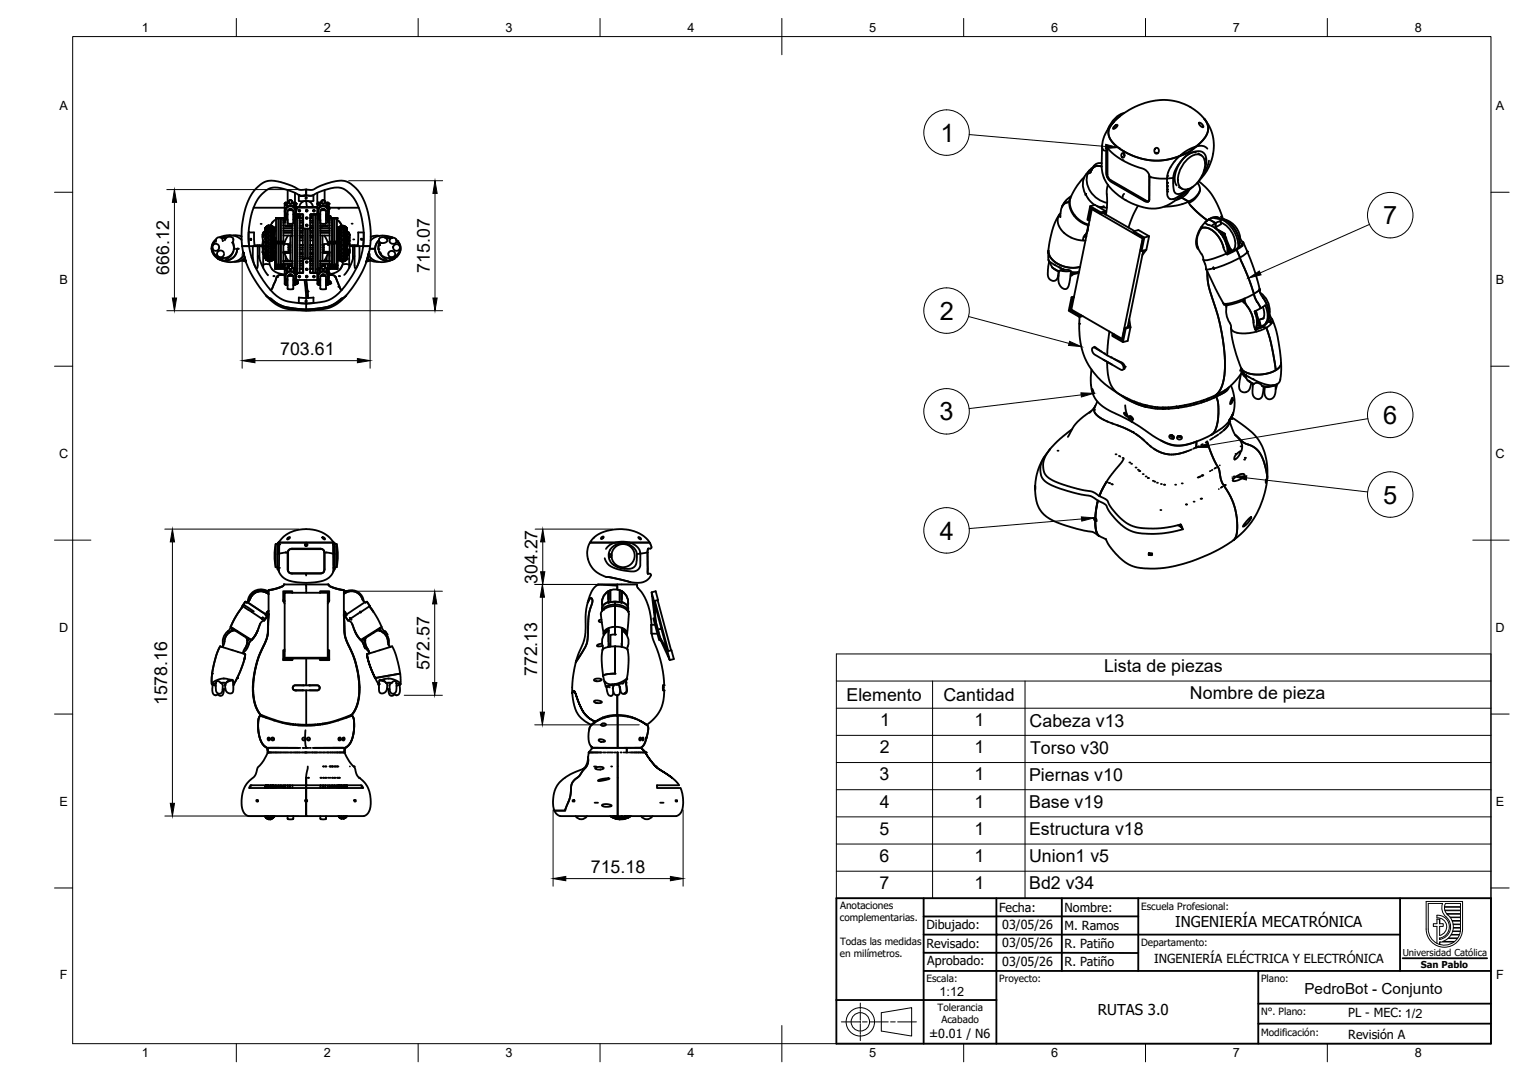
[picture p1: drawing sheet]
<svg xmlns="http://www.w3.org/2000/svg" width="420mm" height="297mm" viewBox="0 0 420 297" stroke-linecap="round" stroke-linejoin="round" font-family="sans-serif">
<defs><g id="words">
<g font-size="7">
<text x="258.6" y="39">1</text>
<text x="380.3" y="61.7">7</text>
<text x="258.4" y="87.9">2</text>
<text x="258.3" y="115.6">3</text>
<text x="380.4" y="116.6">6</text>
<text x="380.3" y="138.5">5</text>
<text x="258.4" y="148.4">4</text>
</g>
<g font-size="4.9">
<text x="46.5" y="75.6" transform="rotate(-90 46.5 75.6)">666.12</text>
<text x="118.2" y="75.1" transform="rotate(-90 118.2 75.1)">715.07</text>
<text x="77" y="97.7">703.61</text>
<text x="147.8" y="160.6" transform="rotate(-90 147.8 160.6)">304.27</text>
<text x="118.1" y="184.4" transform="rotate(-90 118.1 184.4)">572.57</text>
<text x="147.7" y="186" transform="rotate(-90 147.7 186)">772.13</text>
<text x="303.6" y="184.9">Lista de piezas</text>
<text x="46" y="194" transform="rotate(-90 46 194)">1578.16</text>
<text x="232.8" y="192.8">Elemento</text>
<text x="259.4" y="192.8">Cantidad</text>
<text x="327.2" y="192.3">Nombre de pieza</text>
<text x="242" y="199.7">1</text>
<text x="268" y="199.7">1</text>
<text x="283.1" y="199.8">Cabeza v13</text>
<text x="241.9" y="207.2">2</text>
<text x="268" y="207.2">1</text>
<text x="283.3" y="207.3">Torso v30</text>
<text x="241.9" y="214.6">3</text>
<text x="268" y="214.6">1</text>
<text x="283" y="214.7">Piernas v10</text>
<text x="241.9" y="222.1">4</text>
<text x="268" y="222.1">1</text>
<text x="283" y="222.2">Base v19</text>
<text x="241.9" y="229.6">5</text>
<text x="268" y="229.6">1</text>
<text x="283" y="229.7">Estructura v18</text>
<text x="241.9" y="237.1">6</text>
<text x="268" y="237.1">1</text>
<text x="283" y="237.2">Union1 v5</text>
<text x="162.5" y="240.2">715.18</text>
<text x="241.9" y="244.5">7</text>
<text x="268" y="244.5">1</text>
<text x="283" y="244.6">Bd2 v34</text>
</g>
<text font-size="4.2" x="358.7" y="273.3">PedroBot - Conjunto</text>
<g font-size="4.1">
<text x="323.2" y="255.1">INGENIERÍA MECATRÓNICA</text>
<text x="301.9" y="279.1">RUTAS 3.0</text>
</g>
<g font-size="3.5">
<text x="39" y="8.8">1</text>
<text x="89" y="8.8">2</text>
<text x="139" y="8.8">3</text>
<text x="189" y="8.8">4</text>
<text x="239" y="8.8">5</text>
<text x="289" y="8.8">6</text>
<text x="339" y="8.8">7</text>
<text x="389" y="8.8">8</text>
<text x="16.3" y="30.2">A</text>
<text x="411.3" y="30.2">A</text>
<text x="16.3" y="78">B</text>
<text x="411.3" y="78">B</text>
<text x="16.2" y="125.9">C</text>
<text x="411.2" y="125.9">C</text>
<text x="16.2" y="173.7">D</text>
<text x="411.2" y="173.7">D</text>
<text x="16.3" y="221.6">E</text>
<text x="411.3" y="221.6">E</text>
<text x="16.4" y="269.4">F</text>
<text x="411.4" y="269.4">F</text>
<text x="258.3" y="273.9">1:12</text>
<text x="39" y="290.8">1</text>
<text x="89" y="290.8">2</text>
<text x="139" y="290.8">3</text>
<text x="189" y="290.8">4</text>
<text x="239" y="290.8">5</text>
<text x="289" y="290.8">6</text>
<text x="339" y="290.8">7</text>
<text x="389" y="290.8">8</text>
</g>
<g font-size="3.4">
<text x="274.7" y="250.8">Fecha:</text>
<text x="292.7" y="250.8">Nombre:</text>
<text x="254.7" y="255.5">Dibujado:</text>
<text x="275.6" y="255.6">03/05/26</text>
<text x="292.7" y="255.9">M. Ramos</text>
<text x="254.7" y="260.8">Revisado:</text>
<text x="275.6" y="260.6">03/05/26</text>
<text x="292.7" y="260.8">R. Patiño</text>
<text x="255" y="265.5">Aprobado:</text>
<text x="275.6" y="265.6">03/05/26</text>
<text x="292.7" y="265.8">R. Patiño</text>
<text x="317.4" y="264.7">INGENIERÍA ELÉCTRICA Y ELECTRÓNICA</text>
<text x="370.7" y="279.8">PL - MEC: 1/2</text>
<text x="255.5" y="285.5">±0.01 / N6</text>
<text x="370.7" y="285.7">Revisión A</text>
</g>
<g font-size="2.8">
<text x="231" y="250.1">Anotaciones</text>
<text x="313.8" y="250.2">Escuela Profesional:</text>
<text x="230.9" y="253.4">complementarias.</text>
<text x="230.9" y="263.2">en milímetros.</text>
<text x="231" y="259.9">Todas las medidas</text>
<text x="313.8" y="260.1">Departamento:</text>
<text x="254.8" y="270.1">Escala:</text>
<text x="274.8" y="270.1">Proyecto:</text>
<text x="346.8" y="270.1">Plano:</text>
<text x="257.8" y="278.1">Tolerancia</text>
<text x="258.8" y="281.4">Acabado</text>
<text x="346.8" y="279.1">N°. Plano:</text>
<text x="346.8" y="284.8">Modificación:</text>
</g>
<g font-size="2.6">
<text x="385.7" y="263">Universidad Católica</text>
<text x="390.7" y="266.2">San Pablo</text>
</g>
</g></defs>
<!-- layer: Visible -->
<g fill="#000">
<circle cx="78.3" cy="56.1" r=".25"/>
<circle cx="80.8" cy="59.5" r=".25"/>
<circle cx="81.3" cy="57.4" r=".25"/>
<circle cx="81.3" cy="57" r=".25"/>
<circle cx="81.4" cy="57" r=".25"/>
<circle cx="81.4" cy="57.4" r=".25"/>
<circle cx="81.4" cy="56.1" r=".25"/>
<circle cx="81.7" cy="59.9" r=".25"/>
<circle cx="84.2" cy="55.3" r=".25"/>
<circle cx="87.3" cy="56.1" r=".25"/>
<circle cx="89.8" cy="59.9" r=".25"/>
<circle cx="89.8" cy="59.5" r=".25"/>
<circle cx="90.3" cy="57.4" r=".25"/>
<circle cx="90.4" cy="57" r=".25"/>
<circle cx="90.4" cy="57.4" r=".25"/>
<circle cx="90.4" cy="56.1" r=".25"/>
<circle cx="90.4" cy="59.9" r=".25"/>
<circle cx="90.5" cy="59.9" r=".25"/>
<circle cx="90.8" cy="59.9" r=".25"/>
<circle cx="93" cy="57.4" r=".25"/>
<circle cx="308.7" cy="44.1" r=".25"/>
<circle cx="320.9" cy="51" r=".25"/>
<circle cx="320.9" cy="50.4" r=".25"/>
<circle cx="320.9" cy="50.2" r=".25"/>
<circle cx="320.9" cy="52.2" r=".25"/>
<circle cx="320.9" cy="51.4" r=".25"/>
<circle cx="320.9" cy="52" r=".25"/>
<circle cx="321" cy="52.7" r=".25"/>
<circle cx="321" cy="48.4" r=".25"/>
<circle cx="322.6" cy="54.7" r=".25"/>
<circle cx="58.2" cy="68.2" r=".25"/>
<circle cx="58.3" cy="67.6" r=".25"/>
<circle cx="60.9" cy="65.2" r=".25"/>
<circle cx="63.9" cy="66.7" r=".25"/>
<circle cx="64.3" cy="68.5" r=".25"/>
<circle cx="64.3" cy="68.3" r=".25"/>
<circle cx="65.2" cy="68.4" r=".25"/>
<circle cx="71.7" cy="61.6" r=".25"/>
<circle cx="72.5" cy="70" r=".25"/>
<circle cx="73" cy="70.3" r=".25"/>
<circle cx="73" cy="62.7" r=".25"/>
<circle cx="73" cy="62.8" r=".25"/>
<circle cx="73" cy="63.5" r=".25"/>
<circle cx="73" cy="69.4" r=".25"/>
<circle cx="73.2" cy="66.7" r=".25"/>
<circle cx="73.2" cy="62.4" r=".25"/>
<circle cx="73.7" cy="66.7" r=".25"/>
<circle cx="73.7" cy="62.1" r=".25"/>
<circle cx="73.8" cy="67.7" r=".25"/>
<circle cx="74.5" cy="66" r=".25"/>
<circle cx="74.6" cy="67.3" r=".25"/>
<circle cx="74.6" cy="67.1" r=".25"/>
<circle cx="75.1" cy="67.1" r=".25"/>
<circle cx="75.1" cy="66.6" r=".25"/>
<circle cx="75.2" cy="76" r=".25"/>
<circle cx="75.3" cy="64.3" r=".25"/>
<circle cx="75.3" cy="71.1" r=".25"/>
<circle cx="75.3" cy="62.8" r=".25"/>
<circle cx="75.9" cy="73" r=".25"/>
<circle cx="76.1" cy="73.3" r=".25"/>
<circle cx="76.2" cy="76.2" r=".25"/>
<circle cx="76.2" cy="73.3" r=".25"/>
<circle cx="76.4" cy="72.9" r=".25"/>
<circle cx="76.4" cy="72.8" r=".25"/>
<circle cx="76.5" cy="73.2" r=".25"/>
<circle cx="76.5" cy="73" r=".25"/>
<circle cx="76.5" cy="73.5" r=".25"/>
<circle cx="76.6" cy="73.5" r=".25"/>
<circle cx="76.6" cy="72.8" r=".25"/>
<circle cx="77.2" cy="73.5" r=".25"/>
<circle cx="77.2" cy="72.8" r=".25"/>
<circle cx="77.3" cy="73.5" r=".25"/>
<circle cx="77.3" cy="73" r=".25"/>
<circle cx="77.3" cy="73.2" r=".25"/>
<circle cx="77.4" cy="73.4" r=".25"/>
<circle cx="77.4" cy="72.8" r=".25"/>
<circle cx="77.4" cy="72.9" r=".25"/>
<circle cx="77.6" cy="73.3" r=".25"/>
<circle cx="77.7" cy="73.3" r=".25"/>
<circle cx="77.9" cy="73" r=".25"/>
<circle cx="78.3" cy="74.1" r=".25"/>
<circle cx="78.7" cy="78.2" r=".25"/>
<circle cx="78.7" cy="60.2" r=".25"/>
<circle cx="81.3" cy="75.4" r=".25"/>
<circle cx="81.3" cy="75" r=".25"/>
<circle cx="81.4" cy="75" r=".25"/>
<circle cx="81.4" cy="75.4" r=".25"/>
<circle cx="81.4" cy="74.1" r=".25"/>
<circle cx="81.7" cy="77.9" r=".25"/>
<circle cx="83.4" cy="71.4" r=".25"/>
<circle cx="85.3" cy="71.4" r=".25"/>
<circle cx="87.3" cy="74.1" r=".25"/>
<circle cx="89" cy="69.6" r=".25"/>
<circle cx="89.8" cy="77.5" r=".25"/>
<circle cx="89.8" cy="77.9" r=".25"/>
<circle cx="90.3" cy="75.4" r=".25"/>
<circle cx="90.4" cy="75" r=".25"/>
<circle cx="90.4" cy="75.4" r=".25"/>
<circle cx="90.4" cy="74.1" r=".25"/>
<circle cx="90.4" cy="77.9" r=".25"/>
<circle cx="90.5" cy="77.9" r=".25"/>
<circle cx="90.7" cy="73" r=".25"/>
<circle cx="90.8" cy="77.9" r=".25"/>
<circle cx="90.8" cy="73.3" r=".25"/>
<circle cx="91" cy="73.3" r=".25"/>
<circle cx="91.1" cy="72.9" r=".25"/>
<circle cx="91.1" cy="72.8" r=".25"/>
<circle cx="91.2" cy="73" r=".25"/>
<circle cx="91.2" cy="73.2" r=".25"/>
<circle cx="91.3" cy="73.5" r=".25"/>
<circle cx="91.3" cy="72.8" r=".25"/>
<circle cx="91.4" cy="73.5" r=".25"/>
<circle cx="91.4" cy="72.8" r=".25"/>
<circle cx="91.9" cy="72.8" r=".25"/>
<circle cx="91.9" cy="60" r=".25"/>
<circle cx="91.9" cy="73.5" r=".25"/>
<circle cx="92" cy="73.5" r=".25"/>
<circle cx="92.1" cy="76.2" r=".25"/>
<circle cx="92.2" cy="73.4" r=".25"/>
<circle cx="92.2" cy="72.8" r=".25"/>
<circle cx="92.2" cy="72.9" r=".25"/>
<circle cx="92.3" cy="73.3" r=".25"/>
<circle cx="92.5" cy="73.3" r=".25"/>
<circle cx="92.5" cy="60" r=".25"/>
<circle cx="92.6" cy="60" r=".25"/>
<circle cx="92.6" cy="73" r=".25"/>
<circle cx="93" cy="78.9" r=".25"/>
<circle cx="93" cy="62.9" r=".25"/>
<circle cx="93.1" cy="69.6" r=".25"/>
<circle cx="93.1" cy="78.7" r=".25"/>
<circle cx="93.2" cy="62.7" r=".25"/>
<circle cx="93.2" cy="76" r=".25"/>
<circle cx="93.2" cy="67.3" r=".25"/>
<circle cx="93.3" cy="67.7" r=".25"/>
<circle cx="93.3" cy="62.5" r=".25"/>
<circle cx="93.8" cy="62.2" r=".25"/>
<circle cx="93.9" cy="67.3" r=".25"/>
<circle cx="93.9" cy="66.1" r=".25"/>
<circle cx="94.5" cy="67.9" r=".25"/>
<circle cx="94.5" cy="66.7" r=".25"/>
<circle cx="94.7" cy="67.2" r=".25"/>
<circle cx="95.2" cy="67.2" r=".25"/>
<circle cx="95.2" cy="66.7" r=".25"/>
<circle cx="95.3" cy="71.4" r=".25"/>
<circle cx="95.4" cy="64.5" r=".25"/>
<circle cx="95.4" cy="71.2" r=".25"/>
<circle cx="96.7" cy="61.5" r=".25"/>
<circle cx="97.1" cy="65.9" r=".25"/>
<circle cx="104.1" cy="68.5" r=".25"/>
<circle cx="104.2" cy="67.5" r=".25"/>
<circle cx="104.2" cy="67.4" r=".25"/>
<circle cx="104.3" cy="69.4" r=".25"/>
<circle cx="104.5" cy="69.7" r=".25"/>
<circle cx="104.5" cy="66.9" r=".25"/>
<circle cx="104.5" cy="69.8" r=".25"/>
<circle cx="104.5" cy="66.8" r=".25"/>
<circle cx="106.4" cy="65.3" r=".25"/>
<circle cx="107.9" cy="70.9" r=".25"/>
<circle cx="108.9" cy="70.6" r=".25"/>
<circle cx="109.3" cy="66.3" r=".25"/>
<circle cx="109.5" cy="66.9" r=".25"/>
<circle cx="291.2" cy="73.5" r=".25"/>
<circle cx="291.4" cy="73.6" r=".25"/>
<circle cx="292.2" cy="74" r=".25"/>
<circle cx="295.2" cy="75.2" r=".25"/>
<circle cx="334.2" cy="62.8" r=".25"/>
<circle cx="343" cy="69.2" r=".25"/>
<circle cx="346.2" cy="79.7" r=".25"/>
<circle cx="84.1" cy="80.2" r=".25"/>
<circle cx="84.2" cy="83.5" r=".25"/>
<circle cx="84.6" cy="80.2" r=".25"/>
<circle cx="296.8" cy="89.1" r=".25"/>
<circle cx="303.6" cy="97.2" r=".25"/>
<circle cx="305.5" cy="98.3" r=".25"/>
<circle cx="346" cy="88.2" r=".25"/>
<circle cx="300.8" cy="112.7" r=".25"/>
<circle cx="309.3" cy="100.9" r=".25"/>
<circle cx="311.4" cy="118.8" r=".25"/>
<circle cx="338" cy="116" r=".25"/>
<circle cx="338.6" cy="115.2" r=".25"/>
<circle cx="338.7" cy="115.2" r=".25"/>
<circle cx="341.5" cy="102.5" r=".25"/>
<circle cx="342.4" cy="103.1" r=".25"/>
<circle cx="343.4" cy="104.8" r=".25"/>
<circle cx="344.4" cy="104.3" r=".25"/>
<circle cx="349.8" cy="106" r=".25"/>
<circle cx="290.8" cy="124" r=".25"/>
<circle cx="304.5" cy="132.6" r=".25"/>
<circle cx="305" cy="132.8" r=".25"/>
<circle cx="305.6" cy="133.1" r=".25"/>
<circle cx="305.7" cy="133.2" r=".25"/>
<circle cx="305.8" cy="133.3" r=".25"/>
<circle cx="306.7" cy="125" r=".25"/>
<circle cx="307" cy="135.2" r=".25"/>
<circle cx="307.7" cy="125.4" r=".25"/>
<circle cx="308.7" cy="125.9" r=".25"/>
<circle cx="310.5" cy="127.2" r=".25"/>
<circle cx="311" cy="127.6" r=".25"/>
<circle cx="312.3" cy="128.6" r=".25"/>
<circle cx="312.9" cy="129.2" r=".25"/>
<circle cx="313.3" cy="129.6" r=".25"/>
<circle cx="314.2" cy="130.4" r=".25"/>
<circle cx="315" cy="131" r=".25"/>
<circle cx="315.6" cy="131.5" r=".25"/>
<circle cx="317" cy="132.3" r=".25"/>
<circle cx="317.4" cy="132.5" r=".25"/>
<circle cx="318.1" cy="132.8" r=".25"/>
<circle cx="319.2" cy="133.1" r=".25"/>
<circle cx="320.1" cy="133.3" r=".25"/>
<circle cx="323.1" cy="133.3" r=".25"/>
<circle cx="325" cy="133" r=".25"/>
<circle cx="325.2" cy="139.1" r=".25"/>
<circle cx="325.3" cy="139" r=".25"/>
<circle cx="326.1" cy="138.8" r=".25"/>
<circle cx="326.2" cy="138.7" r=".25"/>
<circle cx="326.3" cy="138.7" r=".25"/>
<circle cx="327.7" cy="138.2" r=".25"/>
<circle cx="328.2" cy="138" r=".25"/>
<circle cx="328.9" cy="123.1" r=".25"/>
<circle cx="329.3" cy="131.3" r=".25"/>
<circle cx="329.6" cy="131.2" r=".25"/>
<circle cx="329.8" cy="131.1" r=".25"/>
<circle cx="330.1" cy="137.2" r=".25"/>
<circle cx="330.3" cy="137.1" r=".25"/>
<circle cx="330.3" cy="130.9" r=".25"/>
<circle cx="330.5" cy="130.8" r=".25"/>
<circle cx="330.6" cy="130.7" r=".25"/>
<circle cx="330.8" cy="136.9" r=".25"/>
<circle cx="333.5" cy="135.5" r=".25"/>
<circle cx="334" cy="135.3" r=".25"/>
<circle cx="336.7" cy="133.4" r=".25"/>
<circle cx="336.8" cy="133.4" r=".25"/>
<circle cx="336.9" cy="133.3" r=".25"/>
<circle cx="338.9" cy="131.5" r=".25"/>
<circle cx="339.3" cy="131" r=".25"/>
<circle cx="339.7" cy="124.8" r=".25"/>
<circle cx="341.1" cy="122.8" r=".25"/>
<circle cx="342.1" cy="126.4" r=".25"/>
<circle cx="342.3" cy="125.9" r=".25"/>
<circle cx="76.7" cy="156.2" r=".25"/>
<circle cx="76.8" cy="149.7" r=".25"/>
<circle cx="78.5" cy="151.9" r=".25"/>
<circle cx="91.6" cy="149.7" r=".25"/>
<circle cx="91.7" cy="156.2" r=".25"/>
<circle cx="319.1" cy="140.3" r=".25"/>
<circle cx="62.6" cy="173.7" r=".25"/>
<circle cx="94.6" cy="169" r=".25"/>
<circle cx="105.7" cy="173.7" r=".25"/>
<circle cx="167.3" cy="173.3" r=".25"/>
<circle cx="167.3" cy="173.4" r=".25"/>
<circle cx="169.1" cy="174.5" r=".25"/>
<circle cx="170.9" cy="172.9" r=".25"/>
<circle cx="171" cy="172.9" r=".25"/>
<circle cx="172.7" cy="168.2" r=".25"/>
<circle cx="58.3" cy="185.3" r=".25"/>
<circle cx="58.5" cy="188.2" r=".25"/>
<circle cx="58.6" cy="188.1" r=".25"/>
<circle cx="61.8" cy="188.4" r=".25"/>
<circle cx="63.1" cy="186.9" r=".25"/>
<circle cx="63.2" cy="187" r=".25"/>
<circle cx="64.2" cy="188.1" r=".25"/>
<circle cx="65.2" cy="186.5" r=".25"/>
<circle cx="81.3" cy="189.9" r=".25"/>
<circle cx="83.2" cy="189.9" r=".25"/>
<circle cx="83.4" cy="188.5" r=".25"/>
<circle cx="85" cy="188.5" r=".25"/>
<circle cx="103.1" cy="186.5" r=".25"/>
<circle cx="104.2" cy="188.1" r=".25"/>
<circle cx="105.2" cy="187" r=".25"/>
<circle cx="105.3" cy="186.9" r=".25"/>
<circle cx="109.8" cy="188.1" r=".25"/>
<circle cx="109.9" cy="188.2" r=".25"/>
<circle cx="166.2" cy="187.5" r=".25"/>
<circle cx="166.6" cy="188.8" r=".25"/>
<circle cx="168.3" cy="188.2" r=".25"/>
<circle cx="171.7" cy="190.8" r=".25"/>
<circle cx="172.1" cy="187.8" r=".25"/>
<circle cx="172.3" cy="186.7" r=".25"/>
<circle cx="182.3" cy="189" r=".25"/>
<circle cx="182.5" cy="188.5" r=".25"/>
<circle cx="182.5" cy="189.9" r=".25"/>
<circle cx="73.6" cy="207" r=".25"/>
<circle cx="75.2" cy="216.1" r=".25"/>
<circle cx="75.3" cy="216.3" r=".25"/>
<circle cx="75.9" cy="216.4" r=".25"/>
<circle cx="76.8" cy="216.4" r=".25"/>
<circle cx="77" cy="216.4" r=".25"/>
<circle cx="77.9" cy="216.4" r=".25"/>
<circle cx="83.4" cy="205.7" r=".25"/>
<circle cx="84.6" cy="213.9" r=".25"/>
<circle cx="84.7" cy="213.9" r=".25"/>
<circle cx="88.1" cy="213.9" r=".25"/>
<circle cx="88.2" cy="213.9" r=".25"/>
<circle cx="88.8" cy="213.9" r=".25"/>
<circle cx="88.8" cy="210.8" r=".25"/>
<circle cx="88.9" cy="213.9" r=".25"/>
<circle cx="88.9" cy="210.8" r=".25"/>
<circle cx="89.4" cy="210.8" r=".25"/>
<circle cx="89.4" cy="213.9" r=".25"/>
<circle cx="89.5" cy="213.9" r=".25"/>
<circle cx="89.5" cy="210.8" r=".25"/>
<circle cx="90.2" cy="213.9" r=".25"/>
<circle cx="90.6" cy="216.4" r=".25"/>
<circle cx="90.6" cy="210.8" r=".25"/>
<circle cx="90.6" cy="213.9" r=".25"/>
<circle cx="90.8" cy="210.8" r=".25"/>
<circle cx="91.1" cy="210.8" r=".25"/>
<circle cx="91.3" cy="213.9" r=".25"/>
<circle cx="91.3" cy="210.8" r=".25"/>
<circle cx="91.4" cy="213.9" r=".25"/>
<circle cx="91.4" cy="210.8" r=".25"/>
<circle cx="91.6" cy="216.4" r=".25"/>
<circle cx="91.7" cy="216.4" r=".25"/>
<circle cx="91.9" cy="210.8" r=".25"/>
<circle cx="91.9" cy="213.9" r=".25"/>
<circle cx="92" cy="213.9" r=".25"/>
<circle cx="92" cy="210.8" r=".25"/>
<circle cx="92.2" cy="210.8" r=".25"/>
<circle cx="92.5" cy="210.8" r=".25"/>
<circle cx="92.6" cy="213.9" r=".25"/>
<circle cx="92.6" cy="210.8" r=".25"/>
<circle cx="92.6" cy="216.4" r=".25"/>
<circle cx="92.8" cy="210.8" r=".25"/>
<circle cx="92.8" cy="213.9" r=".25"/>
<circle cx="93.2" cy="213.9" r=".25"/>
<circle cx="94.7" cy="207" r=".25"/>
<circle cx="97.2" cy="210.8" r=".25"/>
<circle cx="98.7" cy="213.9" r=".25"/>
<circle cx="161.9" cy="207" r=".25"/>
<circle cx="163.3" cy="210.8" r=".25"/>
<circle cx="163.7" cy="210.8" r=".25"/>
<circle cx="168" cy="210.8" r=".25"/>
<circle cx="177.5" cy="207" r=".25"/>
<circle cx="180.3" cy="210.8" r=".25"/>
<circle cx="73" cy="224.6" r=".25"/>
<circle cx="75.3" cy="224.5" r=".25"/>
<circle cx="93.3" cy="224.8" r=".25"/>
<circle cx="169" cy="224.5" r=".25"/>
<circle cx="171.9" cy="224.5" r=".25"/>
</g>
<g fill="none" stroke="#000" stroke-width=".51">
<path d="M306.2 33.6l-1.3 2.1-.1 1.1 .3 1 1.5 2.1 2.5 1.8M306.2 33.6l-1.3 1.6-1 1.7-.6 1.8-.2 1.2a1 1 0 0 0 .9 1.5h.2M306.2 33.6l-.8 .9-.5 1.1-.1 1.1 .2 .9 .6 1.2 1 1 2.5 1.9M306.2 34.9l.7-.5h.4l-.4 .7-.8 .4zM308 31.9l-2.3 2.2M309.1 31.1a7 7 0 0 0-4.5 4.5M329.7 33.8l.8 .3 .4 .6-.1 .3-.9-.5zM331.2 32.7l.9 1.6 .1 1-.1 1.1-1.4 2.2-1.8 1.7 2.2-2.1 1-1.9 .1-1-.1-1zM331.2 32.7a15.5 15.5 0 0 0-19.5-3.1l-3 1.8-2.5 2.2M331.2 32.7l1.7 3a13.3 13.3 0 0 1-3.3 14.1M69.7 57.1h8.6M77.8 60h-.4h.9"/>
<path d="M78.5 58l.2 .7 .4 .3M78.5 58a1.32 1.32 0 0 1 1.9-1.2 1.32 1.32 0 0 1 .4 2.2M78.6 57.2l-.2 .4a1.15 1.15 0 0 0 .3 1.4M78.7 59.2l-.2 .5 .2 .5v-.9M78.7 59.3v1h.1M78.7 59l.1 .3-.2-.2M78.8 59.2v1.1M78.8 59.5h.1M78.8 59.9h.1M79 59l-.1 1.3M79.1 52.3v3.4M79.2 57.9l-.1 3.5"/>
<path d="M79.3 57.8l.6-.4 .5 .4M79.4 55.7l-1 .1-.1 .2v4M79.4 57.6a.65 .65 0 0 1 1.1 .2h-1.2zM79.4 55.5a.48 .48 0 0 1 .5-.4 .48 .48 0 0 1 .4 .4M79.4 57.8l.5-.2 .4 .2M79.6 57.8h.5h-.4M80.3 55.7h.8M80.5 57.9l.1 2.8a.58 .58 0 0 1 0 .7 .58 .58 0 0 1-.7 .2l-.7-.1M80.6 59h.2M80.8 59v.1M80.8 59.9h.1M80.8 59.5v.4"/>
<path d="M80.8 59.5h.1M80.9 59.5v.4M80.9 59.5h.1M81 59l-.1 .3v-.1M81 59.3v.4h.4v-.4h-.4M81 59.3h.4M81 59.3l-.1 1M81 59.7v.4h.4v-.4M81.1 57.3a1.44 1.44 0 0 0-1.5-.6 1.44 1.44 0 0 0-1.1 1.1l.2 1.2M81.1 57.1a1.53 1.53 0 0 0-2.5 .1M81.1 56.9v.5M81.1 57v.4"/>
<path d="M81.1 57.4l.2 .9-.4 1v1l-.1-1.2M81.1 57.4h.1M81.1 56l-.3 .2M81.1 53v2.7M81.1 57.2h.1M81.1 57.1v.1M81.1 55.7l.4 .3-.1 3.5M81.2 56.9v.5M81.2 56.9l-.1 .1M81.2 57.4h-.1M81.2 57.3h.1M81.2 56.9l.1 .5"/>
<path d="M81.2 57.4h.1M81.3 57.4h-.1M81.3 57.4l.1 .9-.3 .8M81.3 56.9v.5zM81.3 56.9v.1M81.3 57v.4zM81.3 57.4h.1M81.4 59.3v.8M81.4 59.5h.1M81.4 56.9v.5zM81.4 56.9v.5M81.4 59.9h.2"/>
<path d="M81.4 56.9h.1M81.4 59.9l-.3 .5M81.4 59.5v.4M81.4 59.9h.1M81.4 59h1.9v16M81.4 57h5.9M81.5 58.8l1.8 .2 .1 3.7M81.5 59.5v.4M81.5 59.5h.1M81.5 59.9h.1M81.6 59.5v.4M81.6 59.5h.1"/>
<path d="M81.6 59.9h.1M81.6 57l-.1 .1M81.6 57h.1M81.7 59.5v.4zM81.7 59.9h.1M81.7 59.5h.1M81.7 59v.5M81.7 59.5h-.1M81.7 59.9v15.1M81.7 59.5v.4M81.7 59h.7v16M81.7 59.9h.2"/>
<path d="M81.8 59.5v.4M81.8 59.5l.1 .4M81.8 59.5h.1M81.9 59.5v.4M82 59h-.3v.5M82.1 59h.2M82.1 57.9l.2 .3 .2-.3M82.2 53.6l.8 .3 1.2-.2-1.2 .2zM82.3 57.7h.1M82.7 59v1h.6M83.6 55.3a1.89 1.89 0 0 0-1.3 1.7M84 54.3h.3v.4h-.3z"/>
<path d="M84.1 59.9l.2 .3 .3-.3M84.1 57.9l.2 .3 .3-.3M84.2 52.1v1.6M84.2 53.7h.1M84.2 52.1l.3 .1a3.5 3.5 0 0 0 3.2-.9l3.2-1.1 2-.5 1.9 .1 1.6 .7 1.8 1.7 1.2 1.6 1.2 2.7 .9 3.3a24.4 24.4 0 0 1 .3 7.9M84.2 52.1l-1.3 .1a3.6 3.6 0 0 1-2.2-.9l-3.3-1.1-1.9-.5h-1.6l-1.4 .5-1.9 1.4-1.2 1.5-1.4 2.7-.9 3.1a25.1 25.1 0 0 0-.6 7.8l.1 1M84.2 52.2v1.5zM84.2 55.3l.2 1.7M84.2 53.7l1.7 .1 2.1-1.1 3.8-1.1 2.1 .1 1.4 .8 1.2 1 1 1.4 1.6 3.7 .9 4.8-.1 4.3h1.9M84.2 53.7l1.2 .2 .8-.3v1.7h-4v-1.7l-1.9-.9-3-.9-2.2-.2-1.1 .3-.9 .6-1.2 1-1.1 1.4-1.4 3.2-.7 2.8-.3 3h1.5l.1 3.8h-1.5l-.1-3.8 .1 3.4a.39 .39 0 0 1-.2 .5 .39 .39 0 0 1-.5-.1h-1.2M84.3 57.7h.1M84.5 59.9v.1"/>
<path d="M84.7 55.3a1.89 1.89 0 0 1 1.4 1.7M85.3 59h2M85.7 59v1h-.4M86.1 57.9l.2 .3 .3-.3M86.1 59h.3M86.3 57.7h.1M86.5 59h.3M86.7 59h.1M86.7 59l.1 16zM86.7 59h-.6v16M87 57h-5.4h5.4M87 57h.1"/>
<path d="M87 57l.3 .2M87.2 53l.1 3.2M87.3 58.6l-.3 .3h-1.5l-.2 .2v15.8M87.5 56.2l.3 .3 .2-.3M87.5 56.2h.5M87.6 56.2l.2-.2 .2 .2M87.6 57.2l-.2 .4a1.15 1.15 0 0 0 .3 1.4M87.7 59.2l-.2 .5 .2 .5M87.7 59.3v.9M87.7 59.3l.1 1M87.7 59l.1 .3-.2-.2M87.8 59.2v1.1"/>
<path d="M87.8 59.5h.1M87.8 59.9h.1M87.9 59.1v1.2M88 59l-.1 .1M88 59l-.3-.2a1.33 1.33 0 0 1 1.2-2.1 1.33 1.33 0 0 1 1 2.1l-.2 .2M88.1 58v3.4M88.1 59h-.2M88.2 57.9l-.1 .1M88.4 55.7l-1 .1-.1 .3v3.9l.1 .3h.5M88.4 55.5a.48 .48 0 0 1 .5-.4 .48 .48 0 0 1 .4 .4M88.4 57.8l.5-.2 .4 .2M88.6 57.8h.5"/>
<path d="M88.7 57.8h.4M89.3 52.3v2.9M89.3 55.7l1.1 .2v3.6M89.4 57.8l-.5-.4-.6 .4a.62 .62 0 0 1 .6-.4 .62 .62 0 0 1 .6 .4h-1.3M89.5 57.9l.1 2.8a.58 .58 0 0 1 0 .7 .58 .58 0 0 1-.7 .2l-.7-.1M89.6 59h.2M89.8 59v.1M89.8 59.1v1.2M89.8 59.9h.1M89.8 59.5h.1M89.8 59.5v.4zM89.9 59.5v.4"/>
<path d="M89.9 59.5h.1M90 59l-.1 .3v-.1M90 59.3h.4M90 59.3v1h-.1M90 59.3h.4v.4h-.3zM90.1 59.7v.4h.3v-.4M90.1 57.3a1.44 1.44 0 0 0-1.5-.6 1.44 1.44 0 0 0-1.1 1.1l.2 1.2M90.1 57.4h.1M90.1 57.1a1.53 1.53 0 0 0-2.5 .1M90.1 56.9v.5M90.1 57v.4M90.1 57.4l.2 .8-.3 1.1h-.1l-.1 1"/>
<path d="M90.1 57.2h.1M90.1 57.1v.1M90.1 56.9v.1M90.1 56.9l.1 .1M90.2 57v.4M90.2 57.4h-.1M90.2 57.3h.1M90.2 56.9v.5M90.2 56.9l.1 .5M90.2 56.9v.1M90.3 57.4h-.1M90.3 57.4l.1 .8-.3 .9"/>
<path d="M90.3 57.4h.1M90.3 56.9v.5zM90.3 56.9v.1M90.3 57v.4M90.3 57h.1M90.4 59.3v.8M90.4 59.5v.4M90.4 59.9h.1M90.4 59.5h.1M90.4 56.9v.5zM90.4 56.9v.5M90.4 60h.4"/>
<path d="M90.4 60h.6M90.4 59.9v.1M90.4 57.1h8.2M90.5 56.9h.1M90.5 59.5v.4M90.5 59.5h.1M90.5 59.5v.4zM90.5 59.9h.1M90.6 59.5h.1M90.6 59.9h.1M90.6 59.5v.4M90.7 59.5h.1"/>
<path d="M90.7 59.5h-.1M90.7 59.5v.4M90.7 59.9h.1M90.8 59.5v.4zM90.8 59.9h.1M90.8 59.5v.4M291.4 58.9l-1 1.5-.8 2.1-1.2 5.1a4.4 4.4 0 0 0 3.3 5.4l2.8 .6 2.5-.2-2 .3a6.6 6.6 0 0 1-6.6-4l-.1-.8v2.7l1.6 1.2M291.6 59.2l-.6 .5M291.6 58.7a4 4 0 0 0 1.3 5.6l1.8 1.1a5.8 5.8 0 0 0 3.1 .6l.1-.7 .4-.6M292 56.9l-.4 1.4v1.4M293.4 55.7l-.7 .3-.7 .9M294 55.7a1.87 1.87 0 0 0-2 1.2"/>
<path d="M294.1 55.2l-.8 .5M294.3 54.5l-.1 1.9 1 2.4 1.8 1.8 2.4 1.2M294.3 54.5a5.7 5.7 0 0 0 2.5 6.3l1.1 .7 1.4 .5M294.5 54l-1.4 1.2-1.1 1.7M298.2 48.7a17.7 17.7 0 0 0-3.9 5.8M298.7 47.8a5.4 5.4 0 0 0-.2 5.7l.2-.2-.1 .3 .9 1.4 1.5 1.4M299.1 47.7a6.6 6.6 0 0 0 5.3 8.1M299.6 46.8l-.9 1M299.8 56.7l1.3-.3 2.9 1.7 .1 .9M300.1 46.9l-.2 .6M300.2 57.5l14.1 8.1M300.4 57.5h-.2l-5.6 27.6 14 8.1"/>
<path d="M300.5 46l-1 1-.5 .8 .6-.2 .4-.3M301.6 56.7l1.1 .2 .8-.1-.6 .4 .4-.2M302.6 58.8l.1-.4-2.9-1.7-.8 3.7 .3 .2M302.7 58.4l1.3-.3-.2 .8M302.9 45.8a2 2 0 0 0-2.8 1.1M303 44.9a2.47 2.47 0 0 0-2.9 2M303 40.2v6.2l.7 2.9 1 1.6 1.2 1.4 1.6 1.4 2 1.4M303.4 57l1 .1M303.4 58.6l8.6 4.9M303.6 58.7l.1-.2-1.1 .3-2.6-1.5-.7 3.3 .3-.1M304.4 40.7l-.2 .7v6.3l.4 1.3M304.4 40.6l1.6 1.6 2.1 1.5 3.1 1.6 3.8 1.4 .6 .7 .5 1.1"/>
<path d="M304.4 40.7l-.1 7.4 .4 1 .5 .5 10.3 5.9 .5-.3v-.4v-6.6M304.6 40.7l-.1 7.3 .4 1 .5 .5 9.9 5.8 .5 .1M304.6 49l1.1 1.1 9 5.2 1.1 .1M304.6 50.8l-.3 1.7 .1 3.2-.3 3.3M308.4 42.3l.4-.2 .4 .3v.5l-.4 .5-.4-.4zM308.9 42.1l.3 .7M309.1 42.2l.1 .5M309.1 41.7l3.6 1.6 3.1 .7 2.8 .2 3.1-.4a12 12 0 0 0 5-2.6l2.2-.9-1.7 1.3-2 1-3.1 1.1-3.4 .5-2.1-.1-2.7-.4-2.2-.8zM309.1 53.3l-.4 .5v.4M309.5 55.1h.1M312.9 56.6l-1.5 2.9-1.1 3.1M316.1 48.5l-.1 6.5-.3 .4"/>
<path d="M317.6 40.8a.7 .7 0 0 1 1.1 .7 .7 .7 0 0 1-1.1 .5l-.2-.7zM318.4 42.1h-.7M320.9 49.1l1.7-.2 .1 3.3 .3 .7 .4 .4 1.3-.1 2.1-1.2-3.6 2.6-.8 .2-.8-.1-.6-1.1zM321.9 46h.1M324.1 51.5l1 .4M325 54.4l1.8 1 .7 1.3 1.8 1.7 2.4 2 .1 .4M325 54.3l-1.7 .8M326.3 44a3.5 3.5 0 0 1 4-1.3 3.5 3.5 0 0 1 .8 4.1 7.4 7.4 0 0 1-4.9 5.3 2.22 2.22 0 0 1-2.3-2.7l.5-2.4 .8-1.6zM326.8 55.4l-3.1 1.1-3.6 .3M326.9 52.3l-.7 1.1-1.2 .9M327.3 56.5l2.5 2.4 1.9 1.5 .1 .4M328 51.4l-5.9 4.4-1.5 .8-1.6 .6-1.4 .2-2.5-.2-3.1-.9-2.5-1.2"/>
<path d="M328.8 41.9l-1.1 .1-1.6 .9-1 1-1.1 1.6-.7 1.6-.3 1.6 .1 1.5 .5 .8M329.2 50.3l.6 .9 .2 1-.5 1-1 1.2-1.7 1-1.8-1M329.5 42.2l.9 .6M329.6 49.8l1.9 1.7 1.7 2 1.7 3.1 1.4 3.6M330 52l-.2 .9-.6 1.1-.9 .9-1.4 .9M331 47.1l.7-2.3-.2-2-.5-.7-.6-.4h-1.7l-1.8 .6-1.7 1.5-1.9 2.8-.7 2.3M331.4 44.8l.2 .2M331.5 43.8l-.3 .2M331.6 43.7l-.1 .1M332 40.9l-1.2-.7a3.2 3.2 0 0 0-3.3 1.2l-1.2 .7a7.5 7.5 0 0 0-4.5 3.9l-.8 2.4a.59 .59 0 0 1-.2 .7 .59 .59 0 0 1-.7 0l-2.7-.2-1.1-.2-.2-.2M332.4 44.2l-.6 2-1.3 2.2M334.4 59.7l.7 .4"/>
<path d="M334.4 59.8l.9 .3M334.6 59.9l.5 .1M335.2 59.9l-.8-.2h-.7l-1.9 1.1M335.7 59.5l.5 .7M58.2 68.3a3.3 3.3 0 0 0 3 3M58.4 68.3l.1 .3M58.5 68.7a2.84 2.84 0 0 0 2.7 2.3M59.3 66.2l.2-.6 .6-.3 .8 .1 .3 .8M59.4 66l-1 1.1-.1 1.5M59.4 66.5l-.1-.3-.8 1.3M59.4 65.9l-1 1.2-.2 1.4 .4 1.3 1.2 1.3M60.4 65.3l1.5-.5 1.9-.1 1.4 .4 1.2 .9"/>
<path d="M60.9 65.5h1.2M61.5 65.2l-.9 .1M61.6 69.5l-.6-.5-.6-.1-.6 .4-.1 .7 .3 .6 .7 .2 .7-.4 .2-.6M61.6 65.2l.8 .1M61.6 65.1h-.1M63.9 66.7l.4 1.1v.8M64.1 64.8l1-.1 1.2 .3M64.1 69.2l-.7 1.2-1.3 .9M64.2 66l-.3-.7-1-.2-.7 .3-.4 .7M64.2 65.9l-.2 .7 .3 1.5M64.3 68.4v.2M64.3 68.2h.1"/>
<path d="M64.3 68.2a2.88 2.88 0 0 1-3.1 2.8M65.6 68.4h-.4a3.4 3.4 0 0 1-5.4 2.7M66.4 71.7l1.2 .2M66.6 67.7h.9a.77 .77 0 0 1 .9 .1 .77 .77 0 0 1 .2 .8l.2 .6a22.9 22.9 0 0 0 8.4 12.9l2 .8 5 .6M66.6 67.7l.4 2.3 .6 2.1a30.9 30.9 0 0 0 5.6 9.2M66.9 69.3l.7 2.7zM67 70.1l-1.2 1.3-1.8 .7-2.3-.2-1.9-.8M67.3 71l-1.4 .8-1.5 .2M67.3 71.2l-.3 .1M67.4 71.3l-.7 .2M68.8 65.7h.3v.3h-.3zM69.5 67.7v3.3"/>
<path d="M70 67.4h2.2M70 67.7h1.3M70.9 67.4v5.5l-.2 .9-.5-.4-.7-2.4-.3-.1M70.9 70.4h.2l.2 .4 .9 2.6 1.5 2.3M71.3 67.4v.3h1h-1v3.4M72.2 65.2l.2 1.3-.1-.3M72.2 69.3v.1M72.2 65v.2M72.2 67.2h.1M72.2 64.9v.3M72.2 69.2v.2M72.3 68.9l-.1 .4"/>
<path d="M72.3 68.9l-.1 .5M72.3 64.5l.1-.4-.2 .7M72.3 67.8l-.1 .3M72.3 67v.1M72.3 66.1l-.1 1.1M72.3 67.7l-.1 .5M72.3 66.1v.5M72.4 68.4l-.2-.2 .2 1.6-.2-.4 .3 .6 .5 .2M72.4 68.4l.1 .1M72.4 67.7v.7M72.4 69.7v4M72.4 69.7h.1"/>
<path d="M72.4 66.6l-.2 1 .3 .2M72.4 66.6v-.2l-.2 .9M72.4 66.5v.1M72.4 64v.1M72.4 69.5h.1M72.5 67.8h.1M72.5 64.9l-.3 .3M72.5 68.5h.1M72.5 64.8v-.5l-.3 .5 .1 .4M72.5 67.8v.7M72.5 64.8v.1M72.6 63.7l-.3 .5"/>
<path d="M73 71.1h.1M73 71h.1M73 70.6h.1M73 63.5v6.8M73 70.2v.8M73 62.8v1.1M73 64v.7M73 64.8v.8M73 65.7v.9M73 66.7v.8M73 67.7v.8M73 68.6v.8"/>
<path d="M73 69.5v.6M73 71v.1M73 68.7h.1M73 70.7h.1M73 70.2h.1M73 69.5h.1M73 67.7h.1M73 66.7h.1M73 66.6h.1M73 63.7l-.4 .1M73 70.1h.1M73 66.5h.1"/>
<path d="M73 67.5h.1M73 68.5h.1M73 69.4h.1M73 64.7h.1M73 65.6h.1M73 63.9h.1M73 64h.1M73 64.8h.1M73 62.9h.1M73 65.7h.1M73 62.8h.1M73 63h.1"/>
<path d="M73 63.4h.1M73 63.3h.1M73 69.4l.1 .1M73 69.5l.1 .1M73 67.5v.1M73 71.1l.1 .2M73 70.7l.1 .1M73 68.6h.1M73 70.2l.1 .2M73 71l.1 .2M73 70.1l.1 .2M73 62.9v.1"/>
<path d="M73 63.3v.1M73 64.8l.2 .1-.1 .6M73 68.6l.1 .1M73 70.7l.1 .2M73 70.1v.1M73 65.6l.1 .9M73 67.6l.1 .1M73 64.7v.1M73 66.6v.1M73 68.5v.1M73.1 65.5l-.1 .1M73.1 64.6l-.1 .1"/>
<path d="M73.1 71.2v.1M73.1 70.8v.4M73.1 69.6v.7M73.1 68.7v.8M73.1 67.7l.1 .6-.2 .2M73.1 66.7l.1 .6-.2 .3M73.1 63.9v.6M73.1 63.2v.5M73.1 62.8v.3M73.1 62.6v.1M73.1 69.6l.1 .4M73.1 68.7l.1 .5"/>
<path d="M73.1 67.7l.1 .5M73.1 66.7l.1 .4M73.1 62.6h.1M73.1 62.7v.1M73.1 63.1v.1M73.1 71.2h.1M73.1 65.6h-.1M73.1 64.7h-.1M73.1 63.9h-.1M73.1 62.6l-.1 .2M73.1 62.8l-.1 .1M73.1 63.9l-.1 .1"/>
<path d="M73.1 63.2l-.1 .1M73.1 66.5h-.1M73.1 63.7l-.1 .2M73.1 64.5l-.1 .2M73.1 63.1l-.1 .2M73.1 62.7l-.1 .2M73.1 66.7h.1M73.1 67.7h.1M73.1 68.7h.1M73.1 69.5h.1M73.1 64.6v.1M73.1 65.6h.1"/>
<path d="M73.1 70.8l.1 .4M73.1 66.5h.1M73.1 62.5l-.1 .3M73.1 71.2l.1 .1M73.2 70.7l-.1-.4v.5M73.2 62.5l-.1 .1M73.2 66.1l-.1 .4M73.2 65l-.1 .5M73.2 64.1l-.1 .4M73.2 63.4l-.1 .3M73.2 62.8l-.1 .4M73.2 62.5l-.1 .3"/>
<path d="M73.2 66.1h.1M73.2 68.2h.1M73.2 71.3v.1M73.2 71.3h.1M73.2 62.4v.2M73.2 63.1v.5M73.2 63.8v.7M73.2 64.6v.8M73.2 65.6v.9M73.2 66.7v.9M73.2 67.8v.9l.1-.5M73.2 68.8v.8"/>
<path d="M73.2 70.4v.6M73.2 71.1v.2M73.2 71.4l.1 .1zM73.2 68.8l.5 .1M73.2 67.8h.5M73.2 65.6l.1 .4M73.2 64.6l.1 .4M73.2 63.8l.1 .3M73.2 63l.1 .3M73.2 62.4l.1 .4M73.2 62.5v.1M73.2 63.6v.2"/>
<path d="M73.2 64.5h.1M73.2 65.4v.1M73.2 65.6h.1M73.2 66.5h.1M73.2 71v.1M73.2 70.5l.5 .3M73.2 71l.5 .3M73.2 69.7l.5 .2M73.2 71.3l.5 .3M73.2 65.6l.5-.1 .2 .5M73.2 64.6a.42 .42 0 0 1 .6 .1 .42 .42 0 0 1-.1 .6M73.2 68.8l.5 .2"/>
<path d="M73.2 67.6h.5M73.2 71.1l.5 .3M73.2 71.4l.5 .3M73.2 70.4l.5 .3M73.2 62.4h.1M73.2 71.5l.5 .3M73.3 71.2l-.1 .1M73.3 70.8l-.1 .2M73.3 70.1l-.1 .3M73.3 69.2l-.1 .4M73.3 67.1l-.1 .5M73.4 71.1l.3 .2"/>
<path d="M73.7 62.3l.1 .1M73.7 62.7v.1M73.7 63.4h.1M73.7 64.3h.1M73.7 65.3h.1M73.7 66.4v.1M73.7 67.8h.1M73.7 68.9v.1M73.7 69.9h.1M73.7 70.7v.1M73.7 71.3v.1M73.7 71.7h.1"/>
<path d="M73.7 68.9l.1 .4M73.7 69.9l.1 .4M73.7 70.7l.1 .4M73.7 63.4l-.5 .2M73.7 65.3l-.5 .1M73.7 66.7h-.5M73.7 66.4l-.5 .1M73.7 62.3l-.5 .3v.4M73.7 64.3l-.5 .1M73.7 62.1l-.5 .3M73.7 62.7l-.5 .3M73.7 71.3l.1 .3"/>
<path d="M73.7 66.7l.1 .4M73.7 62.8l-.4 .2M73.7 63.4l-.5 .3 .5-.2 .2 .4M73.7 65.3l-.5 .2M73.7 69.9l-.5-.2v.7M73.7 70.8l.1 .3M73.7 64.3l-.5 .2M73.7 67.8l.1 .5M73.7 69l.1 .4M73.7 71.3l.1 .2M73.7 62.1h.1l-.6 .4M73.7 71.7l.1 .1"/>
<path d="M73.7 66.7l.2 .5M73.7 71.8h.1M73.8 69.9l.2 .4M73.8 65.4l.2 .6M73.8 62.7l.2 .3M73.8 68.9l.2 .5M73.8 70.7l.2 .4M73.8 62.1h.2l-.2 .1 .2 .2M73.8 62l-.1 .1M73.8 63.4l.2 .4M73.8 64.3l.2 .5-.2 .6M73.8 62v.1"/>
<path d="M73.8 62.3h.1M73.8 62.7v.1M73.8 63.4v.1M73.8 64.4h.1M73.8 65.4h.1M73.8 68.8v.1M73.8 69.8v.1M73.8 70.7h.1M73.8 71.8h.2M73.8 69.8l.2-.4-.2 .5M73.8 62.8l.2 .2-.2 .4M73.8 62.3l.2 .1"/>
<path d="M73.8 64.4l.2 .5M73.8 63.5l.2 .4M73.8 63l-.1 .4M73.8 62.4l-.1 .4M73.8 62.1v.1M73.8 63.9h.1M73.8 64.9h.1M73.8 66h.1M73.8 67.1v.1M73.8 69.4h.1M73.8 71.7v.1M73.8 63.9l-.1 .4"/>
<path d="M73.8 62.2l-.1 .1M73.8 71.1l-.1 .2M73.8 63l-.1-.2-.5 .3M73.8 69.4l-.1 .4-.5-.2M73.8 70.3l-.1 .3-.5-.2M73.8 66l-.1 .4M73.8 64.9l-.1 .4M73.8 67.1l-.1 .5M73.8 71.6h-.1M73.8 62.1h.1M73.8 66l-.1 .5M73.9 62.4l-.2 .3"/>
<path d="M73.9 68.3l-.2 .4-.5-.1M73.9 71.8h.5M73.9 71.5l-.1 .1M74 63.8l-.2 .5M74 68.3l-.2 .6M74 67.2l-.2 .5 .2 .6M74 71l-.2 .3M74 71.1l-.2 .2 .2 .3M74 71.6h-.3l.3 .2M74 70.3l-.2 .3M74 70.3l-.2 .4M74 66l-.2 .6 .2 .5"/>
<path d="M74 62.4l-.2 .3M74 67.1l-.2 .6M74 68.3l-.2 .5M74.1 71.8l.2 1.2 .9 1.4 1.4 .8 1.7 .3M74.1 72.7l-1.1-.1-.6 .2M74.3 66.6l.2 1.7M74.3 63.4l.2 .5M74.3 71.7l.2 .1M74.3 67.7l.2 .6M74.3 69.9l.2 .4M74.3 65.4l.2 .6-.2 .6M74.3 70.7l.2 .4"/>
<path d="M74.4 71.3l.1 .3M74.4 71.7h.1M74.4 62h-.5M74.4 62.7l.2 .4M74.4 62v.1M74.4 62.2v.1M74.4 63.4v.1M74.4 64.4h.1M74.4 65.4v.1M74.4 68.9h.1M74.5 67.8l.1 .4 .5-.1M74.5 69.9l.1 .3 .5-.2"/>
<path d="M74.5 63.4l.1 .4M74.5 62.7l.1 .3M74.5 66.6l.1 .4 .5 .1M74.5 62.2l.1 .2M74.5 68.9l.1 .4 .5-.2M74.5 71.3l.1 .2M74.5 62l.1 .1M74.5 71.7h.1M74.5 62l.5 .3M74.5 65.4l.1 .5 .5 .1M74.5 62.7l.1-.2 .5 .3-.1 .9M74.5 64.3l.1 .5 .5 .1"/>
<path d="M74.5 65.4l.1 .5M74.5 62.3l.1 .2M74.5 66.6a.35 .35 0 0 0 .1 .4 .35 .35 0 0 0 .5 0v-.8l-.1 .4M74.5 62h-.2l.2 .1M74.5 63.5l.1 .4M74.5 64.4l.1 .4M74.5 63.9l-.2 .4M74.5 63.1l-.2 .3M74.5 62.4l-.1 .3M74.5 62.1l-.1 .1M74.5 64.9h.1M74.5 68.3h.1"/>
<path d="M74.5 69.4h.1M74.5 71.7v.1M74.5 70.3l-.2 .5 .2 .3M74.5 62.5l-.2 .2 .2 .3M74.5 62.1l-.2 .1 .2 .2M74.5 68.3l-.2 .6 .2 .5M74.5 71.1l-.2 .3 .2 .2M74.5 71.6l-.2 .1M74.5 71.8h-.1M74.5 69.4l-.2 .5M74.5 62.1l.1 .1M74.5 63.9l-.2 .4 .2 .6"/>
<path d="M74.5 64.9l-.2 .5M74.6 63.1l.5 .2M74.6 63.8l.5 .3M74.6 62.1v.1M74.6 62.4v.1M74.6 64.8h.1M74.6 65.9h.1M74.6 68.4h.1M74.6 69.4v.1M74.6 70.3v.1M74.6 71v.1M74.6 71.5v.1"/>
<path d="M74.6 71.7v.1M74.6 68.4l-.1 .5M74.6 71.5l-.2 .2M74.6 70.4l-.1 .3M74.6 62.2h-.1M74.6 71.7l-.1 .1M74.6 70.3l-.2 .4M74.6 71.1l-.1 .2M74.6 62.5l.3 .1M74.6 69.4l-.1 .5M74.6 69.4l.5-.2v.8M74.6 71.6l-.1 .1"/>
<path d="M74.6 64.8l.5 .2M74.6 68.4l.5-.1v.8l-.1-.3M74.6 63.1l.5 .3v.6M74.6 65.9l.5 .1M74.6 66.1l-.2 .5M74.6 62.2l.5 .3M74.6 69.5l-.2 .4M74.6 71l-.2 .4M74.6 66.1h.5M74.6 62.1l.5 .3M74.6 63.8l.5 .2M74.6 62.4l.5 .3"/>
<path d="M75 62.3l.1 .1zM75 65.5l.1-.4v.9M75 71l.1 .2M75 70.5l.1 .2M75 69.7l.1 .3M75 61l-.3 .4M75 71.3l.1 .1M75 71.5l-.5 .3M75.1 62.5l-.1 .5M75.1 64.2v.7M75.1 67.3v.8l-.1-.4M75.1 70.1v.6"/>
<path d="M75.1 70.7v.5M75.1 71.3v.1M75.1 71.4l-.1 .1M75.1 64.2l-.1 .3M75.1 62.5l-.1 .1M75.1 62.4v.1M75.1 64v.1M75.1 64.2h.1M75.1 64.9v.1M75.1 66h.1M75.1 67.2v.1M75.1 71.2v.1"/>
<path d="M75.1 71.4h.1M75.1 70.7l-.5 .3M75.1 71.4l-.5 .3M75.1 70.1l-.5 .2M75.1 67.2h-.5l-.2 .6M75.1 62.5v.1M75.1 71.2l-.5 .4M75.1 70.7l-.5 .3-.1-.3M75.1 71.2l-.5 .3M75.1 63.4l-.5-.2-.1 .2M75.1 65.1l-.5-.1-.1 .4M75.1 69.3l-.5 .2"/>
<path d="M75.1 67.2l-.5 .1-.1 .5M75.1 68.3l-.5 .1M75.1 64.2l-.5-.2-.1 .3M75.1 70.8l-.5 .3M75.1 70.1l-.5 .3M75.1 66.6l.1 .5M75.1 65.6l.1 .4M75.1 64.7l.1 .3M75.1 63.7l.1 .4M75.1 63.1l.1 .4M75.1 62.8l.1 .2M75.1 64.6v.1"/>
<path d="M75.1 65.6h.1M75.1 67.7h.1M75.1 71.3h.1M75.2 62.5l.1 .3M75.2 70l-.1 .5 .2-.1M75.2 69.2v.7M75.2 70.7v.3M75.2 68.2v.9M75.2 71.1v.2M75.2 67.2v.9M75.2 70.7v.6M75.2 66.2v.9"/>
<path d="M75.2 64.3v.7M75.2 63.5v.6M75.2 63v.5M75.2 62.6v.3M75.2 62.6l-.1-.1v.3M75.2 70l-.1 .4M75.2 69.2l-.1 .4M75.2 68.2l-.1 .5M75.2 67.2l-.1 .5M75.2 62.6h.1M75.2 62.9v.1M75.2 71v.1"/>
<path d="M75.2 71.3h.1M75.2 67.2h.1M75.2 66.1h.1M75.2 65.1h.1M75.2 64.2l.1 .1M75.2 62.6l.1 .2M75.2 62.9l.1 .2M75.2 65l.1 .1M75.2 63.4l.1 .2M75.2 67.1h.1M75.2 64.1l.1 .2M75.2 63.5l.1 .2"/>
<path d="M75.2 66l.1 .1M75.2 66.2h.1M75.2 64.2l.1 .2M75.2 64.2h.1M75.2 66v.1M75.2 65.1l.1 .1M75.2 69.1h.1M75.2 68.2h.1M75.2 69.9h.1M75.2 63.5l.1 .1M75.3 68.1l-.1 .1M75.3 70.9h.1"/>
<path d="M75.3 63.1h.1M75.3 65.2h.1M75.3 66.1v.1M75.3 67.1v.1M75.3 69v.1M75.3 68.2h.1M75.3 69l-.1 .1M75.3 69.8v.1M75.3 70.5h.1M75.3 69.9h-.1M75.3 69.1h-.1M75.3 68.2h-.1"/>
<path d="M75.3 67.1h-.1M75.3 70.9l-.1 .2M75.3 69.9l-.1 .1M75.3 70.5l-.1 .2M75.3 71.1l-.1 .2M75.3 69.1l-.1 .1M75.3 62.8h.1M75.3 67.2h-.1M75.3 65.2l-.2 .1 .1 .7M75.3 68l-.1 .1M75.3 63.6h.1M75.3 69.8l-.1 .1"/>
<path d="M75.3 65.1h.1M75.3 67.2h.1M75.3 70.8l-.1 .2M75.3 66v.1M75.3 64.3h.1M75.3 66.2h.1M75.3 63.6v.1M75.3 71.1l-.1 .1M75.3 70.8v.1M75.3 69.1h.1M75.3 69h.1M75.3 67.1h.1"/>
<path d="M75.3 69.9h.1M75.3 68v.1M75.3 69.8h.1M75.3 71.1h.1M75.3 71v.1M75.3 66.1h.1M75.3 65.8l.2 .3v1.6l-.2 .4M75.3 69.8l.3 2M75.3 62.8v8.2M75.3 69.6h.5M75.3 69.2h.5M75.3 71.1l-.1 .3"/>
<path d="M75.4 62.8h.1M75.4 64.4h.1M75.4 69h.1M75.4 67.1h.1M75.4 70.4h.1M75.4 71h.1M75.5 66.2h.1M75.5 67.6h.1M75.6 69.2l.2 .2M75.6 66.2v1.4M75.6 66.5l.2 .1M75.6 67.3h.3"/>
<path d="M75.6 69.4l.2 .2M75.6 69.4h.1M75.6 73l.3 .2M75.6 73.8l.2 .2M75.6 72l.3 .3M75.6 71.8h.3M75.6 71.8v2.2h2.7M75.7 62.5l-.1 .1M75.8 67.3v2.3M75.8 66.6v-1h.1v.9h2h-2v.5M75.8 69.6v1.9h.1M75.8 66.6h.1"/>
<path d="M75.9 67v6.8h2M75.9 60h.6M75.9 63.3l-.3 .4M75.9 62.5h-.3l-.3 2.9 .6 .1M75.9 71.6l-.3 .1M75.9 60.4a3.1 3.1 0 0 0-1.5 1.6M75.9 67h2M75.9 73h.1M75.9 73.4l.6 .1M76 73l-.1 .3M76 60h.3zM76 73h.1"/>
<path d="M76 73.2h.1M76 73.4h.3zM76 72.8h.3zM76 66.5h.5zM76.1 72.9l.4 .1v.2l-.4 .1zM76.2 76l.6-.3h1.5h-1.5l-.6 .3-1.3 3.1-.5 .7 .5-.7zM76.4 72.9l.2 .1M76.5 60h-.6v5.6M76.5 60h-.6h.7M76.5 60l.1 6.5M76.5 72.8h-.6M76.6 60h.1"/>
<path d="M76.6 67v5.8M76.6 73.5v.3M76.6 73.5h.1M76.6 72.8h.1M76.6 60v6.5M76.6 60h-.3h1.5M76.6 73.3l-.3 .1 .3 .1M76.6 72.8l-.3 .1M76.6 60h-.3h1.1h-.2v6.5M76.7 60h.4zM76.8 73.1h.3zM77.2 60v6.5"/>
<path d="M77.2 67v5.8M77.2 73.3v.5M77.2 73.5h.2M77.2 73.5h.1M77.2 72.8h.1M77.2 72.8h.2M77.2 60h.6M77.3 72.8h.6M77.3 66.5h.5zM77.3 73l.4-.1 .1 .4-.5-.1zM77.4 73.5l-.8-.2v.5M77.4 72.9l-.8 .1"/>
<path d="M77.4 72.8v.1M77.6 60h.2zM77.6 73.4h.2zM77.6 72.8h.2zM77.8 73.2h.1M77.8 73h.1M77.8 73l.1 .3M77.9 73h.1M77.9 67v5.8M77.9 66.5v.5M77.9 66.5v.1M77.9 66.6h.1"/>
<path d="M77.9 66.5h.2M77.9 69.4h1.9M77.9 73.4l-.6 .1-.1 .3M77.9 61.3v.7M77.9 72.8v1M77.9 62h.5M77.9 62h2.5l-.1 .2-.6-.2M77.9 60.7v.6M77.9 62v4.5M77.9 64.8h2.5M77.9 64.1h2.5M77.9 63.5h2.5"/>
<path d="M77.9 63.4h2.5M77.9 62.8h2.5M77.9 67.3h.2M77.9 71.8h2.5M77.9 60.7h.5M77.9 73.1h.5M77.9 72.5h2.5M78.1 66.5v.8M78.1 66.5v.1M78.1 66.6v.7M78.1 67.1h1.2v2.1h-1.4M78.1 67.3h.1"/>
<path d="M78.3 60l.1 .3 .6 .1M78.3 60h-.4v.7M78.3 69.6l.4 1.2 .8 1M78.4 72.5v1.4l-.5-.1M78.4 60.3v1h-.5M78.4 62l.2 .2 .5-.1M78.5 76.1l.2 .6 .4 .3M78.5 76a1.32 1.32 0 0 1 1.9-1.2 1.32 1.32 0 0 1 .4 2.2h-.2M78.5 70.5v1.3M78.6 75.2l-.2 .5a1.15 1.15 0 0 0 .3 1.3M78.7 77.2l-.2 .5 .2 .5v-.9M78.7 77.3v1h.1"/>
<path d="M78.7 77l.1 .3-.2-.2M78.8 78.3h.1M78.8 77.2v1.1M78.8 60.3h.1M78.8 77.5h.1M78.8 77.9h.1M78.9 77.1v1.2M78.9 78.3l.1 .1M78.9 60.3l.1 .1M79 60.4l.1 1M79 78.4l.1 .1M79 77l-.1 .1"/>
<path d="M79 72.5v1.3M79.1 62.1l-.1 .1M79.1 62v.2M79.1 62.1l1.3 .3M79.1 72.5v1.3M79.1 61.4l.1 .1M79.1 62.1h.1M79.1 62v.1M79.2 75.9l-.1 .1 .1 3.5M79.2 64.8l-.7 1.1-.3 1.2M79.3 75.9l.6-.5 .5 .5M79.3 69.6h-1.4h1.9"/>
<path d="M79.3 68.7h.4M79.3 67.4h.5l-.1 .2v.5l.1-.3M79.3 68.1h.5M79.3 68.1h.4M79.4 73.8h-1l-.1 .3v3.9l.1 .3 .6 .1M79.4 75.6a.65 .65 0 0 1 1.1 .3h-1.2zM79.4 73.6a.48 .48 0 0 1 .5-.5 .48 .48 0 0 1 .4 .5M79.4 75.8l.5-.2 .4 .2M79.5 69.4h.3M79.6 72.5v.6h-.5M79.6 75.8h.5h-.4M79.7 72.5v.6"/>
<path d="M79.7 68.7v.1M79.7 67.6l.1 .1M79.7 62.1h.1M79.8 62v.2M79.8 62.1v.1M79.8 68.9h.1M79.8 68.1h.1M79.8 69v.3l-.1-.1M79.8 67.5v.3M79.8 68.9l-.1-.2 .1 .7M79.8 64.8v7M79.8 66.7l-.1 .7"/>
<path d="M79.9 64.8l.2 .1M80 64.8h.3M80.1 64.9h.3M80.3 72.5v.9M80.3 73.7v.1M80.3 73.8h.8M80.3 73.1h.1M80.4 64.8h.1M80.4 62h.1M80.4 61.5v12.3M80.5 75.9l.1 2.8a.58 .58 0 0 1 0 .8 .58 .58 0 0 1-.7 .1l-.7-.1M80.8 78.4l-.2 .1"/>
<path d="M80.8 60.4h.3M80.8 60.4h-.2M80.8 77v.1M80.8 77.5v.4M80.8 77.5h.1M80.8 77.9h.1M80.8 78.3v.1M80.8 60.3v.1M80.9 77.5v.4M80.9 77.5h.1M81 77l-.1 .3v-.1M81 77.4v.3h.4v-.3h-.4"/>
<path d="M81 77.4h.4M81 77.3l-.1 1M81 60.1h.1M81 77.7v.4h.4v-.4M81.1 75.4a1.44 1.44 0 0 0-1.5-.7 1.44 1.44 0 0 0-1.1 1.1l.2 1.2M81.1 60.1h.1M81.1 60.4v13.4M81.1 74v.5M81.1 75.1a1.53 1.53 0 0 0-2.5 .1M81.1 75v.4M81.1 75.4l.2 .9-.4 1v1l-.1-1.2M81.1 75.4h.1"/>
<path d="M81.1 75.2h.1M81.1 78l-.1 .1M81.1 60l-.1 .1M81.1 74.1v.3M81.1 73.7l.4 .4-.1 3.4M81.2 75v.4M81.2 75h-.1M81.2 75.4h-.1M81.2 75.3v.1M81.2 75l.1 .4M81.2 75.4h.1M81.3 75.4h-.1"/>
<path d="M81.3 75.4l.1 1-.3 .7M81.3 75v.4zM81.3 75h.1M81.3 75.4h.1M81.4 77.4v.7M81.4 77.5h.1M81.4 75v.4zM81.4 75v.4M81.4 77.9h.2M81.4 75h.1M81.4 77.9l-.1 .4-.5 .1M81.4 77.5v.4"/>
<path d="M81.4 77.9h.1M81.4 75h.4M81.4 77h5.9M81.5 76.9l.1 .1M81.5 77.5v.4M81.5 77.5h.1M81.5 77.9h.1M81.6 77.5v.4M81.6 77.5h.1M81.6 77.9h.1M81.7 77.5v.4zM81.7 77.9h.1"/>
<path d="M81.7 77.5v.4M81.7 77.5h.1M81.7 77.9h.2M81.8 77.5v.4M81.8 75h.6M81.8 77.5l.1 .4M81.8 77.5h.1M81.9 77.5v.4M82.1 76l.2 .3 .2-.3M82.3 76.3h.1M82.4 73.9l.9-.1zM82.4 62.7l.9 .1h-.9"/>
<path d="M82.4 62.4l.9 .1M82.4 75h.9M82.4 69.4h.9M82.4 68.7h.9M82.4 68.1h.9M82.4 67.4h.9M82.4 64.8h.9M82.4 64.1h.9M82.4 63.5h.9M82.4 63.4h.9M82.4 70.6h.9M82.4 66.1h.9"/>
<path d="M82.4 64.9h.9M82.4 65.4h.9M82.4 69.9h.9M82.4 70.5h.9M82.4 71.1h.9M82.4 71.8h.9M82.4 60.7h.9M82.4 61.3h.9M82.4 62h.9M82.4 73.1h.9M82.4 72.5h.9M83.1 75.1l-1.6 .1"/>
<path d="M83.3 75h.1M83.3 74h-.9M83.3 67.4h.1M83.4 62.6l.2 .3h1.4l.3-.3M83.8 77l.4 5M83.9 62.9v8.2M84 62.9v8.2M84.1 72l.2 .3 .2-.2M84.1 74.1l.2 .2 .2-.2M84.1 76l.2 .3 .3-.3M84.1 62l.2 .2 .2-.2M84.3 76.3h.1"/>
<path d="M84.5 62.9v8.2M84.6 62.9v8.2M85.3 71.3l-.3-.2-1.5 .1-.1 3.6-.3 .3M85.3 74.8l.2 .3M85.3 74.8l.8 .2M85.3 73.8l.8 .1zM85.3 74h.8M85.3 69.4h.8M85.3 68.7h.8M85.3 68.1h.8M85.3 67.4h.8M85.3 64.8h.8"/>
<path d="M85.3 64.1h.8M85.3 63.5h.8M85.3 63.4h.8M85.3 70.6h.8M85.3 66.1h.8M85.3 64.9h.8M85.3 65.4h.8M85.3 69.9h.8M85.3 70.5h.8M85.3 71.1h.8M85.3 71.8h.8M85.3 60.7h.8"/>
<path d="M85.3 61.3h.8M85.3 62h.8M85.3 73.1h.8M85.3 72.5h.8M85.5 75.1h1.5l.3 .2M86.1 75h1.2M86.1 62.7h-.8l.8 .1M86.1 62.4l-.8 .1M86.1 76l.2 .3 .3-.3M86.3 76.3h.1M87.3 76.7l-.3 .3M87.3 60.2v13.7"/>
<path d="M87.4 60.3v13.5M87.6 75.2l-.2 .5a1.15 1.15 0 0 0 .3 1.3M87.7 77.2l-.2 .5 .2 .5M87.7 77.3v.9M87.7 78.2h.1M87.7 60.2h.1M87.7 77.3l.1 1M87.7 77l.1 .3-.2-.2M87.8 78.3h.1M87.8 77.2v1.1M87.8 60.3h.1M87.8 77.5h.1"/>
<path d="M87.8 77.9h.1M87.9 77.1v1.2M87.9 60.4l.2 13.4M87.9 78.4l.2 .1M88 77l-.3-.2a1.33 1.33 0 0 1 1.2-2.1 1.33 1.33 0 0 1 1 2.1l-.2 .2M88.1 64.8h2.5M88.1 64.1h2.5M88.1 63.5h2.5M88.1 63.4h2.5M88.1 60.7h.1M88.1 61.3h.1M88.1 73.1h.1"/>
<path d="M88.1 72.5h2.5M88.1 76v3.4M88.1 77h-.1M88.1 79.4l.1 .1M88.1 61.4l.1 .1M88.1 72.5v1.3M88.1 62h2.5M88.2 62l.1 .2 .6-.2M88.2 75.9h1.3M88.3 75.9l.6-.5 .5 .5M88.4 73.8h-1l-.1 .3v3.9l.1 .3h.5M88.4 73.6a.48 .48 0 0 1 .5-.5 .48 .48 0 0 1 .4 .5"/>
<path d="M88.4 75.8l.5-.2 .4 .2M88.5 62.8h-.4h2.5h-.4M88.5 71.8h-.4h2.5M88.6 62.8h.1M88.6 71.8h.1M88.6 75.8h.5M88.7 64.8v7M88.7 69.6h1.9M88.7 69.4h1.9M88.7 68.7h.3M88.7 68.1h.3M88.7 67.2v.2h.3"/>
<path d="M88.7 75.8h.4M88.8 72.5v.6M88.8 62v.2M88.8 62.1v.1M88.8 72.5v.5M88.8 62.1h.1M89.1 73.1h.3M89.2 64.8l.7 1.2 .3 1.1M89.4 73.6l.7 .2M89.4 72.5v1M89.4 62.1l-1.3 .2M89.4 62v.1"/>
<path d="M89.5 72.5v1.3M89.5 62.1h.1M89.5 75.9a.73 .73 0 0 0-.8-.5 .73 .73 0 0 0-.6 .6M89.5 62v.2M89.5 62.1v.1M89.5 75.9l.1 2.8a.58 .58 0 0 1 0 .8 .58 .58 0 0 1-.7 .1l-.7-.1M89.6 77l.2 .1M89.8 78.4l-.2 .1M89.8 60.4h-.2M89.8 77v.1M89.8 77.1v1.2M89.8 77.9h.1"/>
<path d="M89.8 77.5v.4zM89.8 77.5h.1M89.8 78.3v.1M89.8 60.3v.1M89.9 77.5v.4M89.9 70.5v1.3M89.9 77.5h.1M90 77l-.1 .3v-.1M90 77.4h.4M90 78.1h.1M90 77.3v1h-.1M90 60.1h.1"/>
<path d="M90 77.4h.4v.3h-.3zM90.1 77.7v.4h.3v-.4M90.1 75.4a1.44 1.44 0 0 0-1.5-.7 1.44 1.44 0 0 0-1.1 1.1l.2 1.2M90.1 75.4h.1M90.1 75.1a1.53 1.53 0 0 0-2.5 .1M90.1 75v.4M90.1 75.4l.2 .8-.3 1.1h-.1l-.1 1M90.1 72.5v1.3M90.1 74v.5M90.1 75.2h.1M90.1 73.1h.5M90.1 78l-.1 .1"/>
<path d="M90.1 60l-.1 .1M90.1 69.6l-.4 1.3-.8 .9M90.1 73.7l.4 .4-.1 3.4M90.1 62h.5M90.1 75h.1M90.2 62l-.2 .2-.5-.1M90.2 75v.4M90.2 75.4h-.1M90.2 75.3v.1M90.2 60.4v.9h.4M90.2 60.7h.4M90.2 75l.1 .4"/>
<path d="M90.2 67.1h-1.2v2.1h1.6M90.2 75h.1M90.3 75.4h-.1M90.3 75.4l.1 .8-.3 .9M90.3 75.4h.1M90.3 75v.4zM90.3 75h.1M90.3 66.6v.8M90.3 67.4h.3M90.3 66.6h.3M90.3 75v.4M90.3 73.8h.3"/>
<path d="M90.4 77.4v.7M90.4 77.9l-.1 .4-.5 .1M90.4 77.5v.4M90.4 77.9h.1M90.4 77.5h.1M90.4 75v.4zM90.4 75v.4M90.4 60h.2M90.4 75.6l1.2 .1 .5 .3 1.2 3 .6 .8-.6-.8-1.2-3-.5-.3zM90.5 75h.1M90.5 66.6h.1M90.5 60l-.2 .3-.5 .1"/>
<path d="M90.5 77.5v.4M90.5 77.5h.1M90.5 77.5v.4zM90.5 77.9h.1M90.5 69.8v2M90.6 69.6v.8M90.6 77.5h.1M90.6 77.9h.1M90.6 77.5v.4M90.6 73.8h1.3M90.6 60h.1M90.6 60h.7"/>
<path d="M90.6 62v4.5h2h-2v.5M90.6 60v.7M90.6 61.3v.7M90.6 67v6.8M90.6 60.7v.6M90.6 67h2M90.7 73h.1M90.7 73.3h.1M90.7 73.4l.6 .1M90.7 77.5h.1M90.7 77.5h-.1M90.7 77.5v.4"/>
<path d="M90.7 77.9h.1M90.7 73v.3M90.7 60h.3zM90.7 73.2h.1M90.7 73.4h.3zM90.7 72.8h.3zM90.7 60h.6M90.7 60h.5zM90.7 66.5h.6zM90.8 77.5v.4zM90.8 77.9h.1M90.8 72.9v.4"/>
<path d="M90.8 72.9h.2M90.8 73.3h.2M90.8 77.5v.4M91 72.9l.2 .1v.2l-.2 .1M91.1 72.9h1.1M91.3 60v6.5M91.3 72.8h-.6M91.3 60h.1M91.3 67v5.8M91.3 73.5v.3M91.3 60h-.2h.8M91.4 60h.1"/>
<path d="M91.3 60l.1 6.5M91.3 73.3l-.2 .1 .2 .1M91.3 72.8l-.2 .1M91.4 60h-.3h1.1h-.3v6.5M91.4 73.3l.8 .1-.3 .1M91.4 67v5.8M91.4 73.3v.5M91.4 67.1h.5M91.4 60h.5zM91.5 73.1h.4zM91.9 60l.1 6.5M91.9 67v5.8"/>
<path d="M91.9 73.3v.5M91.9 60h.7M91.9 72.8l.3 .1M92 60h.6v5.6M92 67l-.1 5.8M92 73.5v.3M92 72.8h.6M92 66.5h.5zM92.3 60h.3zM92.3 73.4h.3zM92.3 72.8h.3zM92.5 72.9l-.5 .1v.2l.5 .1"/>
<path d="M92.5 72.9v.4M92.5 73.2h.1M92.5 73h.1M92.5 74h.1M92.6 73.3h.1M92.6 73h.1M92.6 66.5v6.3M92.6 65.6v1M92.6 65.6h.2v1h-.2M92.6 72.8v1h-.7M92.6 73.4l-.6 .1M92.6 63.5l.3 .4"/>
<path d="M92.6 65.4h.4M92.6 71.6l.3 .1M92.6 67.4h.2v2.2M92.7 60.5l.6 .5 .7 1.1-.4-.7M92.8 60.5l.7 .7M92.8 69.6v1.9h-.2M92.8 66.3v1.4M92.8 69.6h.2M92.8 67.7h.1M92.8 66.3h.1M92.8 69.2h.2M92.8 71.8h-.2"/>
<path d="M92.9 73l-.3 .1M92.9 73.7l-.4 .3M92.9 62.6l-.3-.1h.3l.1 3M92.9 71.8l-.3 .3M93 65.9l-.2 .3v1.6l.2 .3M93 67.8v3.3l.2 .4v-.2M93 62.9v3.8M93 69.8l-.1 4.2h-2.5M93 66.8v.9M93 64l.2 .2v.5M93 65.7l.1 .1M93 62.8v.1"/>
<path d="M93 64v.1M93 64.8v.1M93 66.7v.1M93 67.7v.1M93 68.7v.1M93 69.5v.1M93 70.2v.1M93 66.7h.2M93 67.8h.2M93 63h.1M93 66.8h.2M93 68.8h.2"/>
<path d="M93 69.6h.2M93 70.3h.1M93 70.8l.1 .1M93 71.1h.1M93 71.1l.1 .1M93 70.7h.1M93 70.2h.1M93 67.7h.1M93 68.6h.1M93 64l.1 .1M93 64.8h.1M93.1 64.1h-.1"/>
<path d="M93.1 63h.1M93.1 62.8l-.1 .1M93.1 64.8h.1M93.1 63.4h.1M93.1 71.1h.1M93.1 70.8h.1M93.1 68.6h.1M93.1 68.8h.1M93.1 70.3h.1M93.1 66.7h.1M93.1 70.2h.1M93.1 69.5h.1"/>
<path d="M93.1 67.8h.1M93.1 69.6h.1M93.1 67.7h.1M93.1 62.8h.1M93.1 63.5h.1M93.1 64.9h.1M93.1 71.1l.1 .2M93.1 65.7h.1M93.1 70.8l.1 .1M93.1 65.8h.1M93.1 63v.1M93.1 64.1h.1"/>
<path d="M93.1 66.8h.1M93.1 64.9l.1 .2v.5M93.1 64h.1M93.1 65.8l.1 .3v.6M93.1 68.6l.1 .1M93.1 69.5l.1 .1M93.1 67.8l.1 .1M93.1 69.6l.1 .1M93.1 70.3l.1 .2M93.1 70.8l.1 .2M93.1 68.7l.1 .1M93.1 63.4h-.1"/>
<path d="M93.2 68.8h.1M93.2 69.6h.1M93.2 66.8h.1M93.2 67.8h.1M93.2 64.8h-.1M93.2 65.7h-.1M93.2 65.7h.1M93.2 64.8h.1M93.2 66.7h.1M93.2 64h.1M93.2 71v.3M93.2 70.5v.4"/>
<path d="M93.2 69.8v.4v.2l-.1-.2M93.2 68.9v.7M93.2 67.9v.8M93.2 66.8v.6l-.1 .3M93.2 63.3v.6M93.2 62.8v.4M93.2 66.8v.5M93.2 67.9v.4M93.2 68.9v.4M93.2 69.8v.4M93.2 70.5v.3M93.2 63.2v.1"/>
<path d="M93.2 70.9v.1M93.2 71.3h.1M93.2 64.8h-.2M93.2 65.7h-.2M93.2 62.7l-.1 .1M93.2 62.9l-.1 .1M93.2 64l-.1 .1M93.2 63.3l-.1 .2M93.2 64.7l-.1 .1M93.2 66.6l-.1 .1M93.2 65.6l-.1 .1M93.2 63.9l-.1 .1"/>
<path d="M93.2 63.2l-.1 .2M93.2 62.8l-.1 .2M93.2 70.9v.6M93.2 62.6l-.2 .2M93.2 71.3l.1 .1M93.2 62.6v.2M93.2 62.6v.3M93.2 62.9v.4M93.2 63.5v.4M93.2 64.2v.5M93.2 65.2v.4M93.2 66.2v.5"/>
<path d="M93.2 66.2h.1M93.3 65.7h.5l.1 .4M93.3 68.9l.5 .2M93.3 70.6l.5 .3M93.3 71.2l.5 .2M93.3 69.9l.5 .2M93.3 67.9l.5 .1M93.3 63.9l.5-.2 .1 .3M93.3 71.4l.5 .3M93.3 71.4l.5 .4M93.3 71.2v.2M93.3 70.6v.5l.5 .3"/>
<path d="M93.3 69.9v.6M93.3 68.9v.8M93.3 67.9v.8M93.3 66.8v.9M93.3 65.8v.8M93.3 64.8v.8M93.3 63.9v.7M93.3 63.2v.5M93.3 62.7v.4M93.3 62.5v.2M93.3 62.5v.1M93.3 62.7v.2"/>
<path d="M93.3 63.2l.1 .2M93.3 63.9l.1 .3M93.3 64.8l.1 .3M93.3 65.8l.1 .4M93.3 68.9l.5 .1 .1 .5M93.3 69.9l.5 .1 .1 .4M93.3 62.7h.1M93.3 63.1v.1M93.3 63.7v.1M93.3 64.6v.1M93.3 65.6h.1M93.3 66.6v.1"/>
<path d="M93.3 66.8h.1M93.3 70.4v.2M93.3 70.5l.5 .3M93.3 71.6l.5 .3M93.3 71.3v.1M93.4 67.3l-.1 .4M93.4 68.4l-.1 .3M93.4 69.3l-.1 .4M93.4 70.2l-.1 .2M93.4 70.9l-.1 .3M93.5 71.2l.3 .2M93.5 74.1l-1.1 .8-2 .5"/>
<path d="M93.8 68l.1 .4M93.8 69.1l.1 .4M93.8 64.4l-.5 .2M93.8 66.8h-.5M93.8 64.6l-.5 .1M93.8 62.9l-.5 .3M93.8 63.5l-.5 .2M93.8 65.4l-.5 .1M93.8 66.6h-.5M93.8 66.8a.54 .54 0 0 1 .1 .6 .54 .54 0 0 1-.6 .3M93.8 62.3l-.6 .4M93.8 62.4l-.5 .3"/>
<path d="M93.8 64.6l.1 .4M93.8 65.5l-.5 .1M93.8 71.4l.1 .3M93.8 63.6l-.5 .2M93.8 70.8l.1 .3M93.8 62.9l-.5 .2M93.8 62.3v.1M93.8 63.5v.1M93.8 65.5h.1M93.8 66.6h.1M93.8 66.8h.1M93.8 68h.1"/>
<path d="M93.8 69.1h.1M93.8 70v.1M93.8 70.8v.1M93.8 71.7v.1M93.8 62.9l.1 .2M93.8 70.1l.1 .4M93.8 62.2h.1M93.8 71.8l.1 .1M93.8 62.4l.1 .1M93.8 70.9l.1 .3M93.8 71.5l.1 .2h-.1l.2 .2h-.1M93.8 62.1l-.5 .4"/>
<path d="M93.9 62.4l.2-.2-.8 .3M93.9 62.8l.1 .4M93.9 62.1v.1M93.9 63.5v.1M93.9 64.5h.1M93.9 65.6h.1M93.9 67.9h.1M93.9 70h.1M93.9 70.8h.1M93.9 63.6l.1 .4zM93.9 64.5l.1 .5M93.9 65.6l.1 .5"/>
<path d="M93.9 62.4l.2 .1-.2 .3 .2 .3-.2 .5M93.9 62.3l.2 .2M93.9 70.8l.1 .4-.1 .2M93.9 71.4l.1 .3-.1 .1M93.9 65.5l.2 .6M93.9 66.1l-.1 .5M93.9 68.4l-.1 .5-.5-.1M93.9 65l-.1 .5M93.9 62.2l-.1 .1M93.9 62.2h.1M93.9 62.5l-.1 .3M93.9 64l-.1 .4"/>
<path d="M93.9 71.2l-.1 .2M93.9 62.2l-.1 .2M93.9 62.6l-.1 .3M93.9 63.1l-.1 .5M93.9 68.4v.1M93.9 69.5h.1M93.9 71.1v.1M93.9 70.4l-.1 .3-.5-.2M93.9 69.5l-.1 .4-.5-.2M93.9 63.2l-.1 .3M94 71.6l-.1 .2M94 71.2l-.1 .2"/>
<path d="M94 68.4l-.1 .6M94 70.4l-.1 .4M94 65l-.1 .5M94 66.1l-.1 .6 .1 .6-.1 1.7 .1 1.5M94 69.5l-.1 .5M94 64l-.1 .5M94.1 72.9l-.6 1.2M94.2 72.7l1.1-.1 .7 .2M94.3 71.9v.7l-.8 1.5M94.4 67.9l.2 .5M94.4 64.5l.2 .5M94.4 62.8l.2 .4"/>
<path d="M94.4 62.3l.2 .3M94.4 71.8l.2 .1M94.4 63.5l.2 .5M94.4 69l.2 .5M94.4 66.7l.2 .6-.2 .6M94.4 70l.2 .4M94.4 71.4l.2 .3M94.5 71.8h.1M94.5 62.1h-.6M94.5 63.6l.2 .3M94.5 62.3l.2 .3M94.5 62.8l.2 .4 .5 .3"/>
<path d="M94.5 64.5l.2 .5M94.5 62.1v.1M94.5 65.6h.1M94.5 69h.1M94.5 71.4v.1M94.5 71.7v.1M94.5 63.6l.2 .4M94.5 65.5l.2 .5M94.5 65.6l.2 .4M94.5 64.5l.2 .4M94.6 62.3l.1 .2M94.6 71.4l.1 .2"/>
<path d="M94.6 62.8l.1 .3M94.6 62.1l.1 .1M94.6 62.1l.5 .3M94.6 71.8v.1M94.6 70l.1 .3M94.6 70.8l.1 .3M94.6 67.9l.1 .4M94.6 66.7l.1 .5M94.6 68.4v.1M94.6 69.5h.1M94.6 62.1h-.2l.2 .1M94.6 62.2v.1"/>
<path d="M94.6 66.1l-.2 .6M94.6 62.2l-.1 .1M94.6 62.6l-.2 .2M94.6 63.2l-.2 .4M94.6 65v.1M94.6 66.1v.1M94.6 71.2l-.2 .3 .2 .2M94.6 69.5l-.2 .5 .2 .4M94.6 65l-.2 .5M94.6 62.2l-.2 .1M94.6 71.9h-.7M94.6 64l-.2 .5z"/>
<path d="M94.6 71.6l-.2 .2M94.6 63.2l-.2 .3M94.6 65l-.2 .6 .2 .5M94.6 70.4l-.2 .5 .2 .3-.2-.3M94.6 68.5l-.2 .5M94.7 62.6l.3 .2M94.7 71.6l-.2 .1M94.7 65l.5 .1M94.7 64l.5 .1M94.7 63.2l.5 .2M94.7 62.6l.5 .2M94.7 62.3l.5 .2"/>
<path d="M94.7 66h.1M94.7 67.4h.1M94.7 68.5v.1M94.7 69.6h.1M94.7 70.4v.1M94.7 71.6v.1M94.7 71.8h.1M94.7 66l.5 .1M94.7 67.2h.5M94.7 71.1l-.2 .3M94.7 71.7l.5-.3-.5 .4M94.7 62.3l.5 .3"/>
<path d="M94.7 62.6l.5 .3M94.7 63.3l.5 .2M94.7 65.1l.5 .1M94.7 67.4l-.2 .5 .2-.5M94.7 68.5l-.2 .5M94.7 70.4l-.2 .4M94.7 69.6l-.2 .4M94.7 70.5l-.2 .3M94.7 63.3l-.2 .3M94.7 62.6l-.1 .2M94.7 71.2l-.1 .2M94.7 62.2l-.1 .1"/>
<path d="M94.7 71.6l-.1 .2M94.7 68.6l-.1 .4 .1 .4M94.7 65.1l-.1 .4M95.1 62.4l.1 .2zM95.1 67.8l.1 .4M95.1 68.9l.1 .4M95.1 69.8l.1 .5M95.1 70.6l.1 .3M95.1 71.1l.1 .4M95.1 71.6l-.5 .3M95.1 70.8l-.4 .3M95.2 70.2l-.5 .2"/>
<path d="M95.2 67.3l-.5 .1M95.2 62.6v.1M95.2 71.5l-.1 .1M95.2 70.9v.4l-.5 .3M95.2 70.3v.5M95.2 69.4v.7l-.5 .2M95.2 68.5v.8M95.2 67.4v.9M95.2 66.3l-.1 .8a.36 .36 0 0 1-.4 0 .36 .36 0 0 1-.2-.4M95.2 65.2v.9M95.2 64.3v.8M95.2 63.5v.6"/>
<path d="M95.2 62.9v.5M95.2 62.6v.3M95.2 62.6l-.1 .1M95.2 62.9l-.1 .2M95.2 63.5l-.1 .3M95.2 64.3l-.1 .4M95.2 65.2l-.1 .5M95.2 66.3l-.1 .4M95.2 68.5h-.5M95.2 69.4l-.5 .1M95.2 71.4h-.1M95.2 62.9h.1"/>
<path d="M95.2 63.4v.1M95.2 65.1h.1M95.2 66.1h.1M95.2 67.4h.1M95.2 68.2v.1M95.2 67.4h-.5M95.2 68.4l-.5 .2M95.2 64.3l-.5-.2-.2 .4M95.2 70.3l-.5 .2M95.2 66.3l-.5-.1-.2 .5M95.2 70.8l-.5 .3M95.2 69.3l-.5 .1"/>
<path d="M95.2 68.3h-.5M95.2 69.4l-.5 .2M95.2 70.9l-.5 .2M95.2 70.5l.1-.5v.8M95.2 62.7h.1M95.2 62.7l.1 .4M95.2 63.2l.1 .3M95.2 63.8l.1 .5M95.2 64.7l.1 .5M95.2 65.7l.1 .5M95.2 66.7l.1 .5M95.2 65.7h.1"/>
<path d="M95.2 68.8h.1M95.2 71.3v.1M95.2 71.1l.1 .3M95.3 69.3v.7M95.3 70.8v.3M95.3 68.4v.8M95.3 71.1v.3M95.3 67.4l-.1 .5 .2 .3M95.3 63.1v.4M95.3 62.7v.3M95.3 62.7l-.1-.1 .2 .2M95.3 67.4l-.1 .4"/>
<path d="M95.3 68.4l-.1 .4M95.3 69.3l-.1 .5M95.3 63v.1M95.3 67.3l.1 .9M95.3 66.2h.1M95.3 64.4h.1M95.3 65.2h.1M95.3 67.2h.1M95.3 64.3v.1M95.3 70h.1M95.3 67.3h.1M95.3 69.2h.1"/>
<path d="M95.3 68.3h.1M95.3 62.7l.1 .2M95.3 63l.1 .2M95.3 63.5l.1 .2M95.3 64.3l.1 .1M95.3 66.1l.1 .1M95.3 63.1l.1 .1M95.3 65.2l.1 .1M95.3 63.7h.1M95.4 63.2h.1M95.4 70.6h.1M95.4 62.9h.1"/>
<path d="M95.4 65.3h.1M95.4 67.2v.1M95.4 68.2v.1M95.4 69.1v.1M95.4 69.2h.1M95.4 68.3h.1M95.4 66.2v.1M95.4 68.3h-.1M95.4 69.2h-.1M95.4 69.9v.1M95.4 62.9v1.5M95.4 64.5v.7"/>
<path d="M95.4 65.4v.8M95.4 66.3v.9M95.4 68.3v.8M95.4 69.2v.7M95.4 70v1.1M95.4 70h-.1M95.4 71h.1M95.4 70.4h.1M95.4 63.6h.1M95.4 71l-.1 .2M95.4 70.6l-.1 .2M95.4 69.2l-.1 .1"/>
<path d="M95.4 70l-.1 .1M95.4 68.3l-.1 .1M95.4 71.2l-.1 .1M95.4 67.3h-.1M95.4 66.3l-.2 .3 .1 .6M95.4 64.5l-.1-.1-.1 .2 .1 .6M95.4 69.1l-.1 .1M95.4 65.3l-.2 .3 .1 .6M95.4 66.3h.1M95.4 64.5h.1M95.4 64.4h.1M95.4 63.8a.23 .23 0 0 0-.3 .1 .23 .23 0 0 0 .2 .3v.1"/>
<path d="M95.4 70.5l-.2 .6M95.4 66.2h.1M95.4 63.8h.1M95.4 67.3h.1M95.4 69.9l-.1 .1M95.4 65.4h.1M95.4 65.2h.1M95.4 71l-.1 .1M95.4 70h.1M95.4 67.2h.1M95.4 68.2h.1M95.4 70.9v.1"/>
<path d="M95.4 69.9h.1M95.4 71.2l-.2 .2M95.4 69.1h.1M95.4 70.5h.1M95.4 63.7h.1M95.4 71.2h.1M95.4 62.8v.1M95.4 64.4v.1M95.4 63.6v6.8M95.4 63.8h.4M95.8 63.8l.3 .7M95.8 68.8v.6l.3-.4-.2 .8 .2-.6v.3h-.1"/>
<path d="M95.8 65.2l.1 .6M95.8 65.8h.1M95.9 65.2h.1M95.9 65.8l.2 .3v.3l-.1-.2-.1 .8M95.9 65.2l.1 .1M95.9 67.1a1.4 1.4 0 0 1 0 1.7M95.9 64.3l.2 1.2-.1-.2M95.9 64.2l.1-.1 .1 .4M95.9 64.2v.1M95.9 67v.2M96 64.3h.1M96 67v.1"/>
<path d="M96 64.2h.1M96 65.3v.6M96 69.8v3.9M96.1 67l-.1 .2M96.1 66.9v.9M96.1 68.5v.4M96.1 69.6l-.3 .5-.4 .1M96.1 68.8v-.3v.5M96.1 64.7v.2M96.1 66.1h.1M96.1 64.7v.1M96.1 64.5v.4v-.2"/>
<path d="M96.1 66.4l-.1 .9M96.1 65.5v.5M96.1 67.4h2.3M96.1 68.9v.1M97 67.4v.3h1.3h-2.2h.9v3.5M97.5 70.4l-.3 .3-1.1 2.9-1.4 2M97.5 67.4v5.5l.2 .9 .7-.9 .4-1.9 .4-.1M98.5 63.9h1.5l-.1 3.8h-1.6zM98.8 67.7v3.3M99.3 65.7h.3v.3h-.3zM101 71.3l.7 .2M101.1 71l1.3 .8 1.6 .2"/>
<path d="M101.3 70.2l1.4 1.3 1.7 .6 2.1-.2 2-.8M101.3 70.1l.1 .1M101.5 69.3l-.8 2.7zM101.7 68.4h1.4M101.8 67.7h-1.3a.48 .48 0 0 0-.6 .1 .48 .48 0 0 0-.1 .5l-.2 .9a22.9 22.9 0 0 1-8.4 12.9l-2.1 .8-4.9 .6v.8a.55 .55 0 0 0 .1 .7 .55 .55 0 0 0 .7 .1l5.4-.8 1.8-.9 3-2.1M101.8 67.7l-.9 3.7a29.9 29.9 0 0 1-5.7 9.9M102 71.7l-1.2 .2M103.1 68.4a3.4 3.4 0 0 0 5.4 2.7M103.1 68.4a3.3 3.3 0 0 1 1.1-2.3l-.6 .8-.5 1.4 .2 1.2 .6 1 1 .8 1 .3h1.5l1.1-.5M104.2 69.2l.7 1.2 1.4 .9M104.3 64.9l-1-.1-1.3 .3M104.4 66.6l-.2-.9 .7-.5 1 .1 .6 .7v.3l-.5 .4h-1.4"/>
<path d="M104.4 66.6h.1M104.6 66.7l-.2-.1-.3 .7v1.3M104.6 66.7a2.75 2.75 0 0 0-.1 3 2.75 2.75 0 0 0 2.7 1.3M105.7 65.3l1.1-.2 1.1 .3M105.9 65.4h1.9M106.8 65.5l-.5 .1M107 65.5l.4 .1M107 65.6h-.2M108 65.4l-1.6-.5-1.8-.1-1.5 .5-1.2 .8M109 66l.9 1.2 .3 1.3-.6 1.5-1.1 1.1M109 66.1l1 1.3v1.7l-1 1.4-.8 .5-1 .3M109 66.3l.9 1.3"/>
<path d="M110 68.3a2.78 2.78 0 0 1-2.8 2.7M288.3 71.5l.2 .6M288.5 72.1l.8 1.5M288.5 72.1l-.4 3.3 .4 1.3 1 .5h.6l.6-.6 .3-1.3a.83 .83 0 0 0-.8-1.1l-.9-.6M289.4 73.6l1 .6M289.9 72.8l2.8 1.4h-.8l-.8 .5-.1 2 .3 1.6 .7 .8 .5 .3h.7l.6-.8 .6-3.9M290.1 72.9h.1M290.4 74.2l.9 .4M291.1 75.9h-.2M291.5 74.4l1.4 .2 1.5-.1M292.7 74.2l1.1 .1 .5 .2M294.3 74.5l.1 .2"/>
<path d="M295.1 75.4l-.8 .5M296.7 75l-2.3 .4M296.7 74.9l-2.3 .3M296.7 74.7l-.7 .2-1.6-.2M298.1 65.1h-.1M298.5 66.1l-.7 .1M298.7 65l-.6 .1M298.7 65h.1M299.1 61.9l-.1 1.7-.7 1.1M299.2 62.6l-.3 1.3-.6 .8M311.7 63.6l3 1.7-.8 3.8-.3-.2 .7-3.4-2.7-1.5zM311.7 63.6l1.3-.3 3 1.7-.8 3.7-1.1 1.5"/>
<path d="M314.2 65.6l-5.7 27.6M314.4 68.9l-4.3 21.1M315.2 68.7l-1.3 .4M316 65l-1.3 .3M329.1 66.2l.2 1.7 1.1 2M329.1 67v.1M329.1 67.1v.3M330.3 62.9a3.4 3.4 0 0 1 4 1.3l1.3 1.8 .9 2.1M330.3 62.4l.1 .3a5.6 5.6 0 0 0-.9 5.6M330.4 62.3l.9 .3M331.4 61.2l.5 .5a8.1 8.1 0 0 1 5.3 5.4l.3 1.4v1.3M331.4 62.6a7 7 0 0 1 5.1 5.5"/>
<path d="M331.6 74l4.8 9.4M331.8 60.8l-1.8 2.1-.8 2-.3 1.8 .5 1.8M332 74.7l.4 4 2.3 7.6 .9 3.4 .7 3.8 .5 4.4v4.2l-.5 3.3-.9 2-1.1 1.2 1.1-1.2 .9-2 .5-3.3v-4.2l-.5-4.4-.7-3.8-.9-3.4-2.3-7.6zM332.4 60.3h.1M332.5 60.3l1.7 1v1.2l-.2 .2M332.5 60.3l1.7 1M332.5 60.3l1.1-.4 .9 .2a4.9 4.9 0 0 1 4.2 2.5 8.2 8.2 0 0 1 1.8 5.5M332.5 60.3l-1 .8M334.1 62.7l2.7 1.6v.5M334.3 61.3l-1.1 .8M334.7 63.2h.2M334.9 63.2l1.8 1.1 .1 .4"/>
<path d="M335.3 63.8l.1 .1M335.4 60.1l.5 .1M335.7 60.4v1.3l-1.5 .8v-1.2M335.7 60.4l-.2 .4-1.2 .5M335.7 61.2a6.4 6.4 0 0 1 3.8 7.1l-.6 .8-.2-.4-.4-.1 .5 .5M335.8 64.3h.5M335.8 64.3l.3 .1M335.9 60.2a7.4 7.4 0 0 1 4.9 7.7M335.9 60.2a7.7 7.7 0 0 1 4.9 5.9l.8 1.2M335.9 60.2a6.5 6.5 0 0 1 5.3 5.7l.6 .7M336.2 64.5l.5 .5M336.3 64.5h.1"/>
<path d="M336.3 64.6l.2 .8 .3-.1 .6 1.4M336.3 64.4v.1M336.3 64.4l.1 .1M336.4 64.5l.4 .4M336.4 68.1l1.1 1.9 2.5-1.3M336.5 65.1l.1 .2zM336.6 64.4h-.8M336.6 65.4l.6 1.7 .3-.1 .6 1.3-.3 .1M336.6 64.4l.2 .5M336.6 65.1l.2 .2M336.7 64.6l.5 1.2M336.7 65l-.3 .1"/>
<path d="M336.9 64.9v.1M336.9 65l1.4 3.4M337.2 66.8l.1 .2zM337.3 67l.6 1.7M337.3 69.7l-2 .9a9.6 9.6 0 0 1-4.4 .9l-.1-.9-.4-.7M337.3 66.7l.2 .3M337.4 66.7l-.3 .1M337.4 66.7h-.3M337.7 68.9l.1 .3M337.8 68.9l.1 .2zM337.8 69.2h-.3M337.8 68.8l.3 .3"/>
<path d="M337.9 68.7l.3-.1v.5M337.9 68.7l.2 .4M337.9 68.5l.1 .1zM337.9 68.7l-.4 .2M338 68.7h.1M338 69.2h-.2M338 68.4l.1 .1M338 69.5l-.5 .1M338.1 68.5v.1M338.1 68.3l-.3 .1M338.1 68.6v.1M338.2 69.1h-.1"/>
<path d="M338.3 69.1h-.2M338.3 69h.1M338.3 68.5v.5M338.3 68.4v.1M338.9 69v.1M339.4 68.8l-2 1M339.4 68.8l.6-.1 2.9 6.7 2.1 6.3 .7 1.4-.6-1.2a.99 .99 0 0 1 .6-1.7l.5-.5 1 2.1M340 68.7l1 2.2M340 68.7l-.6 .1M341 70.9l3.5 9a.83 .83 0 0 1 .2 .9 .83 .83 0 0 1-.8 .5l-1.8 .8M341 70.8l-3.2 1.6-4 1.4v.2l-.1-.5v.3l-1.4 .3a.51 .51 0 0 1-.6 0 .51 .51 0 0 1-.1-.7l-.7-1.9M341.6 67.3l.1 .3-.8 .1-1.5 1.1"/>
<path d="M341.7 67.5l-1.7 1.2M341.8 66.6l-.2 .7M341.9 66.7l1 2.4M343 69.1l-.5 .7-1.5 1M343 69.2l2.1 5.7 1.3 4.5M343 69.2h.1M346.4 79.4l.1 .4-.2 .3M346.4 79.4v.7M73.2 81.3l2.9 2.1 1.5 .8 2.4 .5 4.2 .4v.4M73.2 81.3l2 2 2.4 1.3 2.4 .5 3.8 .4 2.7-.1 4.1-.8 2.2-1.1 2.4-2.2M73.2 81.3l2.9 2.1 1.5 .8 2.4 .5 3.7 .4 3.4-.2 3.3-.6 1.8-.9 3-2.1M82.2 83.3h4"/>
<path d="M84 82.6h.3v.3h-.3zM84.2 82.6v.3zM84.2 82l-2-.2v1.6M84.2 82l2-.2v1.6M84.6 82l-.4-5 .5 5M294.2 85.3l2.7 1.5 .4-.1M294.9 81.9l-.3-.1-.7 3.7 2.9 1.7 .1-.4M295.3 81.8l-.4 .1-.7 3.4 .5-.1M295.3 81.6l-.7 .2M297.7 86.9l-.9 .3 .1 5.2 .6 3.7 1.1 3 1.6 2.7 2.3 2.6 2.3 2 2.9 2M300.8 95.4l.4 .1a42.4 42.4 0 0 0 7.5 4.4l.6 .9v.5l-.2 .2M302.9 96.8l-1.7-1a.65 .65 0 0 0-.9 0 .65 .65 0 0 0 .1 .9l.5 .8 1.6 .9 5.6 3.2 .4 .2 .3-.2 .2-.6-.4-.9-2.4-1.5"/>
<path d="M303.4 98.9l2.4 1.4M304.5 99.7a9.8 9.8 0 0 0 2.4 8.1l1.9 1.2 4.1 1.8 2.8 .8 3.5 .5 3.6-.2 4.7-.8 3.8-1.2 3-1.3M305.1 91.2l-.6 6.6M309.2 90.2l.3 .2-.7 3.7-3-1.7 .1-.4M309.5 90.4l1.4-.4-.8 3.8-1.3 .3M310.1 89.8l.2 .1-1.1 .3-.6 3.3-2.7-1.5 .4-.1M310.5 87.8l.4 2.2-.8-.4M337 83.9l.2 .6M337.4 83.9a7.3 7.3 0 0 0 1 5.4l.2 1.2 .4 .5 1.9 .7 3.4-.2 3.2-1a.56 .56 0 0 1 .6-.3 .56 .56 0 0 1 .4 .7l1.2 4.6 1.1 6.3 1.1-.9 .4-1.1M338.5 90.2l.2 2.2 .7 3.1 1.9 5.7M341.8 82.7l.1 .4M342 83.1a8.3 8.3 0 0 1 2.7 5.7"/>
<path d="M342.1 82.1l-3.6 1.3-1.3 .2-.8-.2M342.1 82.1l.2 .4-.2 .1-3.9 1.2-1.5 .1-.3-.5M342.2 82.5l.7 1.6a8.3 8.3 0 0 1 1.8 4.7M344.7 88.8l.2 1.2 .6 1.2M345.2 86.3h.2M345.2 85.5l.2 .8M345.2 90.5h.5M345.2 90.7a5 5 0 0 0 3.3-2.2l1.2 .3-1.5 1.3-1-.2 1 .2 .5 1.5 1 3.9 1 5.5a.82 .82 0 0 1-.6 1.2l-1.9 .6-1.8 .2h-1.8l-1.6-.4a2.82 2.82 0 0 1-1.7-1.4M345.3 86.6h.2l.3 1.4-.2-.1M345.3 86.4l.1 .3M345.3 85.5l.7 2.6M345.4 86.3h-.2"/>
<path d="M345.4 90l1.1 .2M345.6 89.4l.8 .2M345.6 88v.2M345.6 88.3h.3l-.2 .4M345.6 88.7h.1M345.6 88.9l.6 .1M345.7 88l.1 .2M345.7 88.6h.1M345.8 83.1l.9 1.7M345.8 88.2v.1M345.8 88.2h.1M345.8 88h-.2"/>
<path d="M345.8 88.6l-.1 .1M345.9 88.6h-.1M346 88.1l-.2 .5M346 88.1h.1M346.2 89l.2 .6-.9-.1M346.3 88.7l.4 1.4M346.3 88.6l-.3-.4 .4 .3 .4 1.6M346.5 80.5a7.4 7.4 0 0 1 2.7 6.2l.7 1.4-.2 .7-.7-2a7.9 7.9 0 0 0-1.8-5M346.7 84.8l1.2-.8a5.1 5.1 0 0 1 0 5.1l-1.2 .6M346.7 84.8l-1.7 .8 .6 2.4a3.8 3.8 0 0 1-.5 2.6h.4M347.2 81.8a5.9 5.9 0 0 1 1 6.8l-.1 .3M347.3 84.4l.3 1.7-.2 1.5-1.4 .5"/>
<path d="M347.5 87.5l-1.5 .5M348.2 88.7l.2 .1M348.7 87.8l.2 .5 .6 .4-.6-.4zM349.8 87.8a36.4 36.4 0 0 1 2.5 12M352.3 99.8v2.3a4.3 4.3 0 0 1-.9 3.4l-1.3 .5-1.7-.2-2.2-.7-2.8-1.4M352.3 99.8a3.7 3.7 0 0 1-3.4 2.8l-2.6 .4h-1.5l-1.6-.3a2.92 2.92 0 0 1-1.9-1.5M294.8 118.1l-3.4 2.7-2.8 2.9M300.1 113l-2 1.5-2 1.8-.8 .9-1.7 3M300.1 101.6l-.2 3.4 .2 2 .5 1.6 .9 1.5 1.3 1.3 1.3 1 7.3 3.7M300.3 107l.3 .5 .1 .8zM300.8 112.9l.1 .1M300.8 112.5l.2-.5-1.4 1.5"/>
<path d="M301 113.4l.1 .1M301.1 113.6l.2 .2M301.2 111.6l-.2 .3M301.4 114l.3 .2M301.7 110.4l-.9 2.1 .2 .9 .6 .8 2.2 1.4 5.2 2 2.5 1.3M301.8 114.4l.4 .2M302.3 114.8l.6 .4M303.3 115.4l.4 .2M304.2 115.8l.5 .2M305.6 116.4l.5 .2M307 116.9l1.3 .4M307.6 108.3l2.4 1.5"/>
<path d="M308.5 117.4l.4 .2M308.6 108.9l1.2 .8M309.1 113.5l.7 .4 .2 .6-.6-.3zM309.2 117.7l2.1 1M309.4 111.5l.5 2.6M309.8 109.7l.2 .1M310 109.6l-.2 .1M310 109.8l3 1.4 1.9 .7M310.1 114.5l1.1 1.4 6 4.1 2.1 1.2 3 1.1 2.5 .2 2.4-.5 2.6-.9 3.3-1.5M310.6 114.5l.5 .1 .5 .8-.6-.2zM310.6 109.9v.2M311.4 118.8h.1"/>
<path d="M311.5 118.8l.1 .1M311.5 118.9l1.7 1.1M311.7 119l.1 .1M312 110.8v-.3v.3M312.3 119.4l2.3 1.8M312.6 110.7v.3M313.5 111v.4M313.6 111l-.1 .1M314.3 111.6v.1M314.7 111.4l-.5 .3M314.9 111.4h.1M315 111.7v-.3v.5"/>
<path d="M315 111.9l.6-.3-.6 .3M316.8 111.8v.5M317.7 111.9v.5M318.3 112v.4M319.8 112.5v-.4v.4M320.4 112.1v.4M321.3 112.3l.2 .1M321.3 112v.4M321.6 119.8l.4-.1 .5 .1 .3 .5-.1 .3-.5 .1-.4-.1-.3-.4zM321.7 119.7l.5 .4 .5-.1M321.9 119.7h.4M322.2 119.7h.1"/>
<path d="M322.3 119.7l.1 .4-.1-.2M322.3 119.7l-.1 .4M323.5 111.8l.6 .3-.6-.3M324 119.9l.1 .2M324.4 111.7l.6 .3M325.8 111.4l.5 .4M327.4 111.1v.4M328.3 110.9v.4M328.9 110.7v.5M330.4 110.7v-.5v.5M331 110v.5M331.9 109.7v.5"/>
<path d="M332.2 109.6l.5 .3M334.2 109.2l-.7 .3M334.2 109.2l.2-.1-5 1.9-6 1.2a20.5 20.5 0 0 1-13.6-2.4M334.2 109.2l.2-.1 .5 1.4v4.7l-.8 3.2-1 1.2M335 119.5l-1.1 .8M336.1 118.7l-.7 .6M336.4 118.4l1.4-1.5 .2-1.1 1.1 2.9 .6 1M336.8 118l-.4 .5M337.2 117.6l-.2 .3M337.6 106.8l-.9 1.1-2.5 1.3M337.6 117.2l-.2 .3M337.9 116.6l-.2 .4"/>
<path d="M337.9 106.5l-.6 1-2.1 1.2a.6 .6 0 0 0-.7 .7l.5 2-.1 4.1-.8 2.9-1 1.2M338 116.2v.1M338 116h.1M338.4 106.1l.7 1.9 .4 2.2-.1 2.2-.5 1.8-.8 1.5-1.3 1.4-3.7 2.5M338.6 114.8l5.4 3.9 1.2 1.2 1.1 1.5a17.5 17.5 0 0 1 2.2 10.2M338.8 109.4l.2 .3-.1 .6-.6 .8v-.4zM339.1 113.6l-.5 1.2-.6 .9zM339.7 119.6l2.3 2.1 2.6 1.1 1.5 1.3 1.4 2.8 .9 4.1-.9-4.1-1.4-2.8-1.5-1.3-2.6-1.1zM339.9 119.8l.9 1 .6 1.1 .2 1.1-.2 1.1M341.3 102.8l-2.1 2.6-1.5 1.3-3.4 1.9M341.3 101.2l.6 1.4M341.3 101.4l-.3 .6 .5-.4"/>
<path d="M341.4 102.2l-.7 3.7 .1 1.1 .3 .4a1.7 1.7 0 0 0 1.9 .3 1.7 1.7 0 0 0 .9-1.6l.2-.7M341.5 102.1l.3 1.1 .9 .7M341.6 101.9l-.2 .3M343.1 104.6l1.5 1M343.4 103.7l-1.5-1.1 .5 .9a3.6 3.6 0 0 0 2.4 2.1M344.6 105.6h.2M344.6 105.6l-.2 2.7 .4 .9 .7 .5a1.34 1.34 0 0 0 1.8-1.5l.2-1.8M344.8 105.6l.5-.3 .8 .1 1.4 1M350.7 105.9l.1 1.4-.3 1.5-.4 .6-.8 .4-.7-.1-.7-.7-.2-1 .1-1.5M350.8 105.8a6.4 6.4 0 0 1-3.7 .4M350.9 105.8l-2 .6h-1.4M351.1 105.7l-.3 .1"/>
<path d="M351.2 105.6l-.4 1.4M284.7 134.1l-.1 .5v-1v.5M287.2 125.6l-1.3 2.3-.5 1.6-.5 1.6-.3 2.8 .3 3.7 .5 1.5 .8 1.4 1.6 1.7 2.8 1.5 5.5 1.7 4.3 .9 1.8 1.1M288.2 124.3l-1.4 1.9-.7 2.2 .2 2.4 .9 1.4 1.5 1 2.2 1 4.7 1.4 4.2 .8 2.1 1.3-.7 5 .2-2.7 .5-2.3M288.3 124.1l.5-.6-1.4 2.1-.6 2 .2 1.9 .8 1.5 1.7 1.2 1.7 .7 4.9 1.5 4.2 .8 2 1.2 .8-1.8 1.5-2.7 3.9-4.8 .5-.9M304.2 132.5l-1.9 3.9M304.3 132.5l-2 3.9 2.1 1.1 .8 1.7 1.4 1.8 1.5 1.6 1.9 1.4 2.7 1.1 4.1 .3 4-.3 3.9-.9 .6 1.4-4.2 .9-3.2 .3-4.1-.1-2.4-.5-1.6-.8-1.6-1.1-2.9-3.2-1.1-2.1-2.3-1.3-.7 5M304.7 132.7h.1M305 132.8h.1M305.1 132.9h.1M308 125.6h.1M313.4 120.1l.1 .1"/>
<path d="M313.8 120.5l3.4 2.9 1.8 .9 1.4 .5 2.8 .2 3.6-1M315.3 121.8l.3 .3M316.2 122.6l.3 .3M317.2 123.4l1 .6M318.4 124.1l.5 .2M319.1 124.4l.5 .2M319.2 121.1l2.1 1.1 2.1 .4 2.6-.2 3-1M319.8 124.7l.6 .1M320.6 124.8l.4 .1M321.2 125h.4M322 125h.3M322.9 125h-.3"/>
<path d="M323.7 124.9l-.6 .1M323.7 120.1l.7-.2 .5 .3a.61 .61 0 0 1-.6 .7 .61 .61 0 0 1-.6-.8zM324 120.1l-.1-.1 .5 .2 .5-.1M324.7 120v.3M324.8 124.6l-.8 .2M326.3 124.2l-1 .3M327.7 123.6l-1 .4M328.8 123.1l-.7 .3M329 121.4l-.1 1.7zM329.6 122.7l-.6 .3M330.7 122.1l-.4 .3M332 121.4l-.5 .3"/>
<path d="M332 121.4l1.6 4.7 1.6 2.9 .5 2.9 .8 1.7M332.7 129.6h.1M332.9 129.5h.1M333.2 129.3h.1M333.4 129.2h.1M333.6 120.4l-.9 .6M333.9 128.9h.1M334.1 128.8h.1M334.2 128.7h.1M334.4 128.6h.1M335.1 134.5h.1M335.4 128h.1"/>
<path d="M335.7 134.2h.1M335.8 134.1h.1M336 134h.1M336.1 133.9h.1M336.5 133.6l2.2 3.7 .7 1.9 .6 2.3 .2 4.6-.4 1.7-.6 .8M339.2 131.6l1.8-1.1 .8-.2 .4 .3-.1 .5-.4 .4-1.4 .6-1.2 .2-.1-.3zM339.9 125l1.3-.9-.7 1.5-1 .8v-.7zM348.1 132.3h.1M348.2 131.8l-.1 1zM348.4 131l.1 .6M348.5 131.6l-.7 4-.7 2.2-1.4 3.3-1.6 2.5-1.4 1.7-3.5 3.3M75.8 149.7v6.3"/>
<path d="M75.8 156h.5M75.8 149.6a15.7 15.7 0 0 0 0 6.4M76.3 152.4v4.1l.4 .7M76.5 149.2h7.7M76.5 149.2h.3v3.1l-.5 .1v-3v.2l-.5 .1M76.5 149.2l-.2 .2M76.7 157.2l.8 1.3 1.3 .9 1.8 .6 3.3 .3 2.8-.1 2.3-.6 1.6-.8 1.1-1.6M76.8 149a.57 .57 0 0 0 .9 .2h6.5M76.8 149l1.2-1.4a9.9 9.9 0 0 1 13.2 1l.6 .6M76.8 149l-.3 .2M79.1 152l-2.3 .3-.1 4.9M79.1 148l.6-.2-.6 .6z"/>
<path d="M79.4 151.3l.6-.3h8.4a.75 .75 0 0 1 .7 .8v5.1a.75 .75 0 0 1-.7 .7h-8.4a.75 .75 0 0 1-.8-.7v-5.1zM83.8 149.7h.7M84.2 149.2h7.4zM84.2 157.8h4l.8-.5 .3-.7v-4.6l-.4-.7a2.46 2.46 0 0 0-2.3-.4h-5.1a1.94 1.94 0 0 0-2.3 .6l-.1 .5v4.7l.2 .6 .8 .5h4.1v.5M88.6 147.7l.5 .2 .3 .4-.5-.1zM91.6 149v.2h.2M91.6 152.3l.5 .1v4.1l-.4 .7zM91.8 149.2h-.2v3.1l-2.3-.3M91.8 149.2l.2 .2M92.1 152.4l-.1-3 .1 .2 .5 .1v6.3h-.5M92.6 149.6a15.7 15.7 0 0 1 0 6.4M163.1 148.1a11.7 11.7 0 0 1 14.8 .1l.7 1h-5.2a14.3 14.3 0 0 0-5 0h-6.2z"/>
<path d="M165.4 147.8l.6-.2-.2 .5-.5 .2zM166.6 151l.8-.9a5.2 5.2 0 0 1 4.2-.9h.5a3.6 3.6 0 0 1 4 3.1l-1 .1-.2-.9-.5-.7-1.6-1.1a3.8 3.8 0 0 0-5.4 3.1l.4 1.5 1.2 1.3 1.6 .6 2.2 .3 1-.2 .9-.7 .4-1.3v-1.9M166.7 158.7l2.5 .4 4.2 1M167.4 152.4h.7v.8h-.6M167.5 152.4l-.1 .9M175.5 147.8l.5 .1 .3 .4-.5-.1zM178.1 152l-2 .3-.1 3.4-.3 .7-.8 .6-1.6 .1-4.2-.8a3.9 3.9 0 0 1-2.8-2.8M178.1 152h.1M178.2 150.9h.8l.2-.3-.6-1.4h-16.2a4.9 4.9 0 0 0-.8 4.3 6.9 6.9 0 0 0 5.1 5.2l1.8 .2 4.8 1.2 1.9 .2 1.4-.1a2.59 2.59 0 0 0 2.3-2.3l-.4-.1a.36 .36 0 0 1-.5-.1 .36 .36 0 0 1 .1-.5v-5.2M178.2 150.9l-.1 .6 .1 6.3M178.2 150.9l-.1 1.1M301.2 143.2l.2 2.8 .5 1.1 .4 .4"/>
<path d="M301.3 142.7l-.4 .2v-.4l.6 .3v.5l-.6-.4M302.2 147.4l-.5-.6-.3-.8-.2-2.9 .2 2.9 .5 1.1 .4 .4M302.2 147.4h.1M302.3 147.5l1.8 .9M304.1 148.2l.6 1.4 1.4 1.9 1.8 1.9 1.5 1.3 2.6 1.2 1.7 .3 2.5 .2 5.3-.4 6.2-1.6 6.4-2.8 5.1-3M315.9 152.2h.9v.5h-.9zM316.8 152.3l-.8-.1-.1 .5M323.9 144.4l1 .6M324.6 144.3l.7 1.3M324.6 144.5l.2 .4M324.6 144.5l-.2-.2 .3 .6M324.6 144.3v.2"/>
<path d="M324.6 144.5l.2 .5M343.3 142.8l.8-.6-1 1.6-1.3 1 .3-.6zM60.5 177.8a23.7 23.7 0 0 0-2.3 10.3l.1-2.5 .4-2.3 .8-3.1zM61.7 176.5l-.1 .7-.5 .8 5.8 1.7 .1-.7 .3-.5M63.1 173.9l-1 1.1-.4 1.5M63.4 172.4l-.6 1.1a3.9 3.9 0 0 0-1.5 4.2l-.3 .2-.5-.1M63.4 172.4l.5 .3M63.8 172.9l-.7 1.1M63.9 172.7l4.8 3-.2 .2-.4-.3-4.3-2.7zM64 173.5a3.1 3.1 0 0 0-2.3 3M64.2 173.1l-.2 .4M64.5 173.3l.1 .1"/>
<path d="M66.4 167.2l-1.6 2.5-1.4 2.7M66.7 166.7l5.3 3.5M66.7 166.7l-2.2 3.6-1.1 2.1M66.9 179.7l.5 .2M67 179.4v.4M67.4 179.9a23.7 23.7 0 0 1-3.1 8.2M67.4 179.9l-.2 1.5-.9 2.7-2 4M67.5 165.5l.4 .3 .8-1-.8 1zM67.5 165.5l-.5 .8 2.8 1.9M67.5 165.5l-1.1 1.8 .3-.6M67.5 165.5l-.8 1.2M67.8 175.4v.2"/>
<path d="M67.9 175.5l-.1 .1M68 165.6l5.2 3.4M68.2 175.7l-.3 .3-.1 1.5-.5 .9M68.4 177.3l-.7 1.5-.8 .7M68.5 175.9l-.4 .5-.4 1.3-.4 .7M68.7 175.7l.5 .3M69.2 176l-.9 1.3M69.2 168.3l.1-.1v.2M70.8 173.6l-.7 1.3-.9 1.1M70.8 173.6l-.6 1.1-1.5 1.8-.4 .8M71.6 171.5l-1.1 2.7-1.3 1.8M71.9 170.1l.3-.2-.3 .2"/>
<path d="M72 170.2l.7 .5M72.7 170.7l-.6 .2-.5 .5-.8 2.2M73.2 169l.7-.1-.4 5.9-.5 1.7-2 4.2-.8 3.1-.7 4.9 .2 3.2a9.3 9.3 0 0 0 2 4.9M73.4 169.5l-.5 .8-.7-.5M73.4 169.5l-.7 1.2M73.6 168.2l-.6 1 .4 .3M73.9 163.1h-.2a3.5 3.5 0 0 0-5 1.7 3.1 3.1 0 0 1 5.2-1.4M73.9 168.3l-.5 .1M73.9 162.4v6.6M73.9 169l-.3 5.8-2.8 7-1.1 5.7-.1 3.2 .3 2.1 .6 2 1.2 1.8M73.9 169l-.4 6-2.5 6.1-.9 3.6-.4 2.8-.1 3.2 .3 2.1 .6 2 1.2 1.8M73.9 162.4h.1"/>
<path d="M73.9 168.9h.1M73.9 162.7h-.3a4.6 4.6 0 0 0-4.2 .5l-.8 1.2-.2 1M73.9 168.7l-.7 .1M73.9 162.5a4 4 0 0 0-5.5 1.9l-.3 1.1M73.9 169h.1M73.9 168l-.3 .2M77.7 161.3l-3.8 1.1M77.9 178.8h.2v2.2h2.3v.3h-2.5zM77.9 165v.3M77.9 161.1l-1.8 .7-2.2 .5M78.1 160.7h.1M78.1 160.7v.1"/>
<path d="M78.1 160.7l-.1 .3a11.1 11.1 0 0 1-4.1 1.4M78.1 160.7h6.1v2.3M78.1 163.1h.2M78.1 179.1h.2M78.3 165.3h-.4l.4 .7M78.3 178.7l-.2 .1M80.4 162.9h-2.3v2.4h.2M80.4 162.9v-.3h-2.5v2.4h.2M84.2 160.7h6.1M88 163v-.1h2.3v2.4h-.2M88 162.9v-.3h2.5v2.4h-.2M88 162.9v.1"/>
<path d="M90.1 165.3h.4l-.4 .7M90.1 163.1h.2M90.1 179.1h.2M90.1 178.7l.2 .1M90.3 160.7l.1 .3a11.1 11.1 0 0 0 4.2 1.4M90.3 160.7h.1M90.3 160.7v.1M90.5 161.1l1.8 .7 2.1 .4 .2 .2M90.5 165v.3M90.7 161.3l3.9 1.1M94.6 169l.1 4.5a13.2 13.2 0 0 0 2.1 6l1.4 4.7 .6 5.4-.2 2.5-.4 1.8-.6 1.5-.9 1.2M94.6 162.4v6.6"/>
<path d="M94.6 169l.1 4.1a12.2 12.2 0 0 0 2 6.2l1 2.6 .6 2.7 .5 4.6-.1 2-.4 2.2-.7 2-.9 1.2M94.6 168.9h.1M94.6 163.1h.1a3.6 3.6 0 0 1 4.7 1.2l.2 .5a3.1 3.1 0 0 0-5-1.4M94.6 162.7h.2a4.6 4.6 0 0 1 4.2 .5l.8 1.2 .2 1M94.6 168.7l.5 .1M94.6 168.3l.4 .1M94.6 169h.1M94.6 162.6h.8M94.6 168.9h.6M94.6 168l.5 .6 .2 .6-.4 .3 .8 1.2M94.6 168.9v.8M94.6 169.7l.4 5.5 2.6 6.1 .9 3.7 .4 3.7-.2 3.2a9.1 9.1 0 0 1-2.1 4.9"/>
<path d="M95.7 170.7l.7 .3 .4 .6M96.8 171.6l1.2 2.9 1.7 2.1 .3 .7M96.8 171.6l1.1 2.6 1.8 2.4 .3 .7M99.7 164.8l.8 1 .4-.3M99.7 175.7l4.8-3 .1 .2-4.7 3zM99.7 175.7l-.5 .3M100 177.3l.4 1 .2-.1M100.2 175.7l.3 .3 .1 1.5 .5 .9-.9-2.1-.3-.4M100.4 165.6l-5.2 3.4M100.5 175.5v.1M100.6 178.2l.9 1M100.6 175.4v.2"/>
<path d="M100.9 165.5l1.8 2.7M100.9 165.5l.8 1.2M100.9 179.9l.6 2.6 1.6 4-1.5-3.8zM100.9 179.9l.7 2.8 1.5 3.8M101.1 178.5l.4 1.2 6.3-1.9 1.1 2.5 1.1 5M101.3 179.1l.1 .7M101.5 179.7l-.6 .2M101.7 166.7l1 1.5M101.7 166.7l-2.5 1.8-.2-.3 .1 .2-2.6 1.7-.3-.2 .4 .5-.2-.2-.7 .5M102.7 168.2l1.2 2.1 1.2 2.7 1.4 1.5M103.9 173.3l-.1 .1M104.2 173.1v.2a3.6 3.6 0 0 1 2.5 3.2l-.4-1.5-1-1.1"/>
<path d="M104.5 172.9l.8 1.1M104.9 172.4l-.4 .3M106.5 174.5l-.2 .1a4.6 4.6 0 0 1 .6 2.8l.4 .5-.4-.5-.3-.9M161.6 165.7l.6-1 .4-.2 .3 .9-1.1 4.2-.3 6.9-.7 1.7-2.5 3.9-.3 1.3a27.9 27.9 0 0 0-.6 7.3v-.3a.38 .38 0 0 1 .5-.4 .38 .38 0 0 1 .3 .5l1.1 3.1 1.1 2.3 1.5 1.6 1.8 1-1.1 .9-2.7-1.8-1.4-1.9-.9-3-.1-2.4a.37 .37 0 0 1 .4-.3 .37 .37 0 0 1 .3 .5l1.1 3.1 .9 1.9 1.2 1.5 1.3 1a1.08 1.08 0 0 0 1.8 0l2.5-1.1 2.7-.3M162.2 164.7l.4-.2 .3 .9-1.1 4.2-.3 6.9-.6 1.5-2.6 4.2 1.5-4a12 12 0 0 0 1.2-6.2l.2-4.2 .4-2.1zM164.4 160.8l5.3 .3M164.4 160.8a6.8 6.8 0 0 0-2.8 4.9M165.4 170.4l-.7 .2-.1 .2 .3 .3h.6M165.5 177l-.9 .2-.5 .4 .7 .2 .9-.2M165.6 167.9a4.4 4.4 0 0 1 5.2-1.4 2.47 2.47 0 0 1 1.9 1.7M165.7 177.6v1.1M166.1 167.6l-.9 1.1 .8 5.6"/>
<path d="M166.1 167.6v.1M166.1 167.6h.1M167.3 173l-.2 .1a1.56 1.56 0 0 0-1 1.4M167.3 162.6v3.2M167.3 162.6v2.2M167.3 173.3v3.2M167.3 173v.9M167.3 172.8l1.3-.4a.52 .52 0 0 1 .6 .3 .52 .52 0 0 1-.1 .6v1.2M167.3 173l-1 .7-.3 1M167.3 172.9v-.2l-1 .8-.3 .9M167.3 162.6v3M167.3 177.9l1.2-.1a.39 .39 0 0 1 .5 0 .39 .39 0 0 1 .1 .4v6.2a.66 .66 0 0 1-.1 .8 .66 .66 0 0 1-.8 .1l-1.8 .2-.5 .4"/>
<path d="M167.3 173.4v3.6a.72 .72 0 0 1 0 .8 .72 .72 0 0 1-.7 .3l-.9 .5-.2 1.3v3.5l.4 2.5M167.3 165.6v.2M167.3 173.4a3.6 3.6 0 0 0-1.6 4.2M167.3 165.6l-1.3 .7a1.81 1.81 0 0 0-.5 1.8M167.3 162.6a3.6 3.6 0 0 1 3.6 0M167.3 162.6l.6-.3v3.3M167.3 162.6a3.6 3.6 0 0 0-1.6 4.1M167.3 173.4l-.4 .3M167.3 173.3l-.8 .7M167.4 176.9v1v-.1M169.1 166.7v5.1a.49 .49 0 0 0 .2 .6 .49 .49 0 0 0 .5 0l1.2 .3M169.1 165.5v9"/>
<path d="M169.1 165.5v1.2M169.1 166.7a3.6 3.6 0 0 1 3.7 1.6l.1 .6-.5 5.4M169.1 165.5l1.8 .3-1.8-.3-1.8 .3M169.1 165.5l-1.8 .3M169.1 166.7l-1.7 .2-1.3 .7M169.1 174.5l-1.2 .1v3.2M169.1 174.5h.1M169.7 160.7v1.5v-.9M169.7 160.7h5.5v.7l.2 .3a15.6 15.6 0 0 1 3.7 10.9l.1 1.7 .2 1.1 1.6 4a29.3 29.3 0 0 1 1.6 9.1h-.1M169.7 160.7l-5.3 .1M170.4 162.3v3.3M170.4 162.3l.5 .3"/>
<path d="M170.9 164.8v-2.2v3.2M170.9 176.9v1M170.9 172.9h.1M170.9 162.6a3.6 3.6 0 0 1 1.7 4.1M170.9 165.6l1.4 .7a1.84 1.84 0 0 1 .4 1.9M171 176.5v.5a.71 .71 0 0 0 .6 1.1l.9 .5 .3 1.4v3.6l-.4 3M171 174v2.5M171 177.9l-1.3-.1a.36 .36 0 0 0-.5 0 .36 .36 0 0 0-.1 .4l.1 7.1-2.3 .1-1 .5M171 172.9v3.6M171 172.7v.8M171 172.7l1.2 .8 .2 .9M171 172.9l1 .6 .4 .9"/>
<path d="M171 172.9l1.1 .8 .2 .9M171 173.3l.8 .7M171.5 173.7l-.5-.3a4 4 0 0 1 1.5 4.8l.1 .5M172.4 174.4v.4M179.1 171.8h1M179.2 171.8v2.5M179.2 174.3h1.6M179.2 162.9l1.1-.3 .6 2.4-1.1 .3M179.6 170.1h.5l1.6 6h-.4zM180.1 165.3l3.7 13.8M180.2 170.7l-.4-5.4-.6-2.4 .8 7 1.5 5.6 2.7 6.1-.7-2.5-2-3.6M180.3 170.9l-.5-5.6 2 7.5 .3-.1"/>
<path d="M180.8 165.1l3.7 13.8M180.9 173.2l.9-.4 1.7 6.3-2.1-3.9M183.5 179.1l1.1-.3 .7 2.5-1.1 .3M58.4 188.4h.1M59.3 188.6l-.6-.2a2.07 2.07 0 0 0-.3 1.8l.2 .6 .5 .4 .5-.1 .4-.3M59.4 187.9l-.9 .2v.3M59.6 187.4h.6l1 1-.1 1.7-.6 .7-.7-.1-.4-.6-.1-1.9zM60.7 187.8h1.5M61.6 189.5v.5a1.04 1.04 0 0 1-1.2 1.4l-.5-.5M62 189.5l-.8 .1M62.6 187.4l1.3-.4a4.9 4.9 0 0 1 .2 2.9l-.2 .6-.4 .2-.7-.1-.6-.5-.4-1.8zM62.9 187.4l-.4 .1"/>
<path d="M63.3 187l-1.4-.4-1.4 .2-1.9 .8-.4 .4 .2 .4M64 187.2l-1.5 .3M64.1 187.6l.2 .5M64.2 188.1l.1 .1-.1 .3M64.3 188.1v.2M67.4 180.3l-.2 1.1M71.5 196.9l-.4 .7-.1 1 .2 3.7 .8 2.1 1.2 1.2M71.5 196.9l-.4 .6-.1 .9 .2 3.7 .7 2.1 1.3 1.4M71.5 196.9l6.2 1.9 3.6 .6 2.7 .2 2.8-.1 3.2-.5 6.8-2.1M71.5 196.9l-.3 .5-.2 1.2 .2 3.2 .7 2.4 1.3 1.4M71.7 196.6l6.4 2.1 2.7 .5 2.9 .2 2.9-.1 3.2-.5 2.5-.6 4.4-1.6M71.7 196.6l.5 .5"/>
<path d="M71.9 196.7l1.4 .8M75.4 198v.2M77.6 198.8l2.1 .3M78.3 180.9l11.8 .1M79.7 199v.2h-.4M79.9 199.1v.1M80.4 181.1h7.6M80.4 181.3v.3M80.5 181.1l-.1 .5h-2.5v-.3M80.6 199.1v.3M80.6 199.2v.2M81.2 199.2v.2"/>
<path d="M81.3 199.2v.2M81.9 199.3v.2h4.6M81.9 199.3l2.3 .1M83.2 189.9h1v9.5M83.4 188.5h-2.3a.69 .69 0 0 0-.6 .7 .69 .69 0 0 0 .7 .7h2M83.4 188.5h-2.3l-.4 .2-.2 .4 .1 .5 .4 .3h2.2M84.2 181.1v7.4h-.8M84.2 188.5h.8M84.2 189.9h1M84.2 199.4l2.5-.1v.2M85 188.5h2.4l.5 .6-.1 .5-.4 .3h-2.2M85 188.5h2.3l.4 .2 .2 .4-.1 .5-.4 .3h-2.2"/>
<path d="M87.4 199.2v.2M87.9 181.1l.1 .5h2.5v-.3M88 199.1v.2M88 181h2.3v-2.2h.2v2.5h-2.5zM88 181.3v.3M88.7 199v.2h.3M90.1 180.9v-17.9h-11.8v18M90.6 198.8l-1.9 .3M93 198v.1M96.5 196.7l-1.3 .7M96.7 196.6h.1M96.7 196.6l-.5 .4"/>
<path d="M96.8 196.9l.4 .7 .2 1.3-.3 3.3-.8 2.2-1.3 1.3M96.9 196.9h-.1a8.3 8.3 0 0 1 .2 5.5l-.1 .7a4.2 4.2 0 0 1-1.9 2.6M96.9 196.9l.4 .7 .1 1.2-.3 3.5-.7 1.9-.7 1-.7 .5M103.1 186.5l.9 1.6M104 188.1l.1 .2M104.2 188.1l-.1 .1 .1 .3M104.3 187.6l-.3 .5M104.3 187.2l1.6 .3M105.1 187h-.6a4.9 4.9 0 0 0-.3 2.9l.2 .6 .5 .2 1.1-.4 .4-.7 .1-1.2-.4-.6M106.1 187.8l-.4-.4-.6-.4 1-.3h1.2l2.2 .8 .6 .5-.2 .4M106.4 189.5l.7 .1M106.8 189.5v.5a1.04 1.04 0 0 0 1.1 1.4l.5-.5"/>
<path d="M107.7 187.8l.9-.5 .4 .6M107.7 187.8l-.6 .6v1.2l.3 .9 .6 .3 .6-.1 .3-.4 .1-2.4M107.7 187.8h-1.6M109 187.9l.9 .2v.3M109 188.6l.7-.2a2.07 2.07 0 0 1 .2 1.8l-.2 .6-.4 .4-.6-.1-.4-.3M109.9 188.4h.1M110 185.3l-6.9 1.2M110 185.3l.1 2.8M162.2 199.9l-.2 .7M163.3 187l.7-.3h1.1a.31 .31 0 0 1 .4 .3 .31 .31 0 0 1-.5 .3l-1 .1a.41 .41 0 0 1-.5-.1 .41 .41 0 0 1-.2-.3zM163.4 192.8l.9-.2 .8 .2a.33 .33 0 0 1 .4 .4 .33 .33 0 0 1-.5 .2l-1.4-.2-.3-.2zM163.7 198.7l1.4-.9 1.5-.5 3.2-.4v8.8h-6.9"/>
<path d="M163.7 198.7l-1.4 1.1-.4 1.7 .1 2.6 .3 .9 .6 .7M163.7 198.6l-.9 .7M163.7 198.5v.1M164.3 198.1v.1M164.4 198v.2M165 197.7v.2M165.5 199.1l.7-.1 .4 .3-.9 .4-.4-.3zM165.7 197.4v.2M165.9 185.9l.3 1.6M166.2 187.5l.4 1.3M166.2 187.5l1.1 .6h1.9M166.6 188.8l.2 .2"/>
<path d="M166.8 188.9h.1M167.5 197.1l-1.8 .5v-.3M167.7 189.1l-.8-.3a1.99 1.99 0 0 0 1.1 2.6l.4-.2 .2-1M168.5 189.4h.1M168.8 188.6a1.88 1.88 0 0 0 .7 2.6h.2M169.4 188.4l.8 .1 .3 1.4-.3 1.1-.5 .2M169.7 191.2v5.4M170.5 189h-.1M171.3 188l.6-.7 .4 2.1-.1 .8-.3 .4-.4 .2-.6-.2-.4-1.7M171.4 187.9l-4.8 .9M172.1 187.8h.1M172.1 187.7l.3 2.3-.1 .5-.6 .2"/>
<path d="M172.4 186.6l-1.9 1.1-1.6 .5M172.4 186.7l-.3 1.1M172.4 186.6v.1M172.4 186.6h.1M172.6 196.9v.2M173.3 197.1v.2M173.9 197.3v.1M174.6 197.6v.1M174.8 197.6v.1M176 198.2l2.1 1.4-3.2-1.8-2.3-.7-1.9-.2a.61 .61 0 0 0-.8 .1 .61 .61 0 0 0-.1 .7v8h2.5M178.1 199.6l.1 .2M178.2 199.8v1.5l-.7 2.4-.5 1.2-.7 .8"/>
<path d="M178.2 199.8v1.5l-.5 1.9v-.3M182.3 188.5h.2v1.4h-.1M182.4 188.5v1.4M182.5 189.9h.1v1.6l-.5 2.5-1 2-.9 1.2a5.4 5.4 0 0 1-2.5 2.1l-1.9-1.2-2.1-.9-2-.4-2-.2M69.1 216l-.5 .7M73 216.3h.1M73 216.3v.4M73 216.6h.1M73 216.3v.1M73 216.6v.1M73.1 216.2v.2M73.1 216.5l.1 .1"/>
<path d="M73.1 216.1v.1M73.1 216.4v.1M73.1 216.1l-.1 .2M73.1 216.5l-.1 .1M73.1 216.4l-.1 .2M73.1 216v.1M73.1 216l-.1 .3M73.2 216l-.1 .5M73.2 216v.3M73.2 216.4v.3M73.2 216.4l.1 .1M73.2 216l.1 .1"/>
<path d="M73.2 205.6l.2 .1M73.2 216h.1M73.2 216.3v.1M73.2 216v.1M73.3 216h-.1M73.4 205.7a2.96 2.96 0 0 1-.7 3.1l-1.8 2.3-.8 2.2-2.2 2.2-.9 1.5-.5 1.9-.1 2.1 .2 1.5 .6 1.2 1.1 .8h15.9M73.6 205.7l.1 1.3M73.6 205.7h8.4zM73.6 205.7h-.2M73.7 207h.1M73.7 216l-.5 .3M73.7 216.5v.1"/>
<path d="M73.7 216.5l-.4 .2M73.7 216.1l-.5 .2M73.7 216.6l-.3 .1M73.7 207h.5M73.7 216l-.2 .2M73.7 216l.2 .2-.2 .3M73.7 216h.1M73.8 216l.2 .2-.2 .4M73.8 215.9v.1M73.8 216v.1M73.8 216.6l-.2 .1M73.8 216l.2 .2"/>
<path d="M73.8 216.3l-.1 .3M74.1 203l.1 .5M74.2 207h.1M74.3 207h12.9M74.3 216l.2 .3M74.4 216h.1M74.4 216.6l.1 .1zM74.4 216l.7 .6M74.5 216l.1 .2M74.5 216h.1M74.5 216.2l-.1 .4M74.5 216.2l-.1 .5"/>
<path d="M74.6 216.2v.1M74.6 216.3l-.1 .3M74.6 216.3l.5 .3M74.6 216.2l.5 .3M74.9 215.9l.2 .2M75.1 216.6l-.1 .1M75.1 216.6v.1M75.1 216.1l-.1 .2M75.1 216v.1M75.1 216.1l-.1-.1 .1 .6M75.1 216.2v-.2l.1 .2M75.1 216.2l.1 .1"/>
<path d="M75.1 216.4v.1M75.2 216l.1 .3M75.2 216.2v.5l-.1-.2M75.2 202.9v.7M75.2 216.2l.1 .2M75.2 216.6l.1 .1M75.2 216.1l.1 .2M75.2 216.3l.1 .2M75.3 216.4h.1M75.3 216.3h.1M75.3 216.5h.1M75.3 216.5v.2"/>
<path d="M75.4 216.3l-.1 .2M75.4 216.4l-.1 .1M75.8 216v.1l.1-.1M75.9 216.7v-.3h2v.3M76.6 216v.4M77.2 216v.4M77.9 216v.4h-2v-.3M78.4 216v.7M79.1 216v.7M79.7 216v.7M79.8 216v.7M80.4 216v.7"/>
<path d="M82 205.7h.1M82.3 205.7h.3M83.2 205.7h.4M83.6 207h.4M83.9 203.4l.1 1.7 .3 .6h-.3M84 200.8l-.1 2.3M84.2 213.9v2.1M84.2 216.7v3.4M84.2 216v.7M84.2 216v.7zM84.2 213.9v1.4a.54 .54 0 0 0 .2 .7 .54 .54 0 0 0 .6 0h13.9a.62 .62 0 0 1 .7 .1 .62 .62 0 0 1 .2 .6h-15.6v3.4v-3.4M84.2 216h-14.6a.92 .92 0 0 0-1.1 .7h15.7"/>
<path d="M84.3 205.7h.5M84.5 203v.5M84.6 210.8l-.4 3.1M85.2 205.7h.3M86.3 205.7h8.7M86.4 207h8.2M88.1 216v.7M88.8 216v.7M88.9 216v.7M89.4 216v.7M89.5 216v.7M90.2 216v.7"/>
<path d="M90.6 216v.4h.7M90.6 216.7v-.3h2v.3M91.3 216v.4M91.4 216v.4M91.9 216v.4M92 216v.4M92.6 216v.1M92.6 216.1v.3h-1.3M92.8 216l-.2 .1M93 216.4h.1M93 216.1h.1M93 216.1v.6"/>
<path d="M93.1 216.2h.1M93.1 216.4h.1M93.1 216.5h.1M93.1 216.1v.1M93.1 216l-.1 .1M93.2 216.2v-.2v.3M93.2 216.3v.4M93.2 216h.1M93.2 216.2v.1M93.2 216l-.1 .1M93.2 216.3l-.1 .2M93.2 216.2l-.1 .2"/>
<path d="M93.2 202.9v.7M93.2 216.4v.3M93.3 216.2v.4M93.3 216.2l.1 .2M93.3 216.1v.1M93.3 216v.1M93.4 216l-.1 .1M93.5 216l-.2 .2M93.8 216.5l-.5 .2M93.8 216.4l-.5 .2M93.8 216.4h.1M93.8 216.5l.1 .2"/>
<path d="M93.8 216l.1 .1M93.9 216.1l-.1 .3M93.9 216.1l-.6 .5M94 216.1h.1M94 216.7l-.1-.3 .1 .3M94.1 216l-.2 .4M94.3 203v.5M94.3 202.9h.3l.2 .2-.3 .6-.3-.3zM94.5 216.4l.2 .3zM94.5 216l.1 .7M94.6 207h.1M94.6 216.1v.1"/>
<path d="M94.6 216l.1 .1M94.6 216.2l-.2 .2M94.7 216l.5 .3M94.7 207h.1M94.7 216.1h.1M94.7 216.1l.4 .3M94.7 216.2l-.1 .2M94.7 216.2l.5 .2M94.8 205.7l-.1 1.3zM94.8 207l1.3 2.5 1.4 1.6 .7 2.2 2.3 2.2 .8 1.5 .5 1.7 .1 2.5-.2 1.3-.4 1-.6 .6-.7 .4h-15.5a.28 .28 0 0 1-.3-.1 .28 .28 0 0 1 0-.4v-2.5a.8 .8 0 0 1 .2-1.1 .24 .24 0 0 0-.2-.3 .24 .24 0 0 0-.2 .3h.2M95 205.7l-.2 1.3M95 205.7h-9"/>
<path d="M95 205.7h.1M95.1 216.1v-.1l.1 .4M95.2 216.4l-.1 .3M95.2 216v.1M95.2 216.2l.1 .4M95.2 216h.1M95.2 216l.1 .1M95.3 216.1v.4M95.3 216.6l-.1 .1M95.3 216.1h.1M95.3 216.5v.1M95.3 216.1l.1 .1"/>
<path d="M95.3 216.5l.1 .1M95.3 216.6l.1 .1M95.3 216.1l.1 .2M95.4 216.1h.1M95.4 216.6h.1M95.4 216.2h.1M95.4 216.1v.2M95.4 216.3v.4M95.4 216.3h.1M95.4 216.6v.1M96.2 210.8h.1M99.3 216l.4 .7"/>
<path d="M160.7 211.2l-4.4 2.1-1.5 1-1.5 1.6-.8 1.6-.4 2v2.1l.3 1.4M161.7 208.2v1.5l-.5 1.1-1.9 2.6-1.4 1.2-.6 .8-.6 4-1.2 3a.65 .65 0 0 1-.4 .6 .65 .65 0 0 1-.6 0h-2.1M161.7 208.2a4.5 4.5 0 0 1-1 3v.1M161.9 207l-.2 1.2M161.9 207h.1M162 207h.2M162 207h.1M162.1 207h.1M162.3 207h.5M162.6 207h.2M162.8 205.9l-.9 1.1M162.8 207h1.1"/>
<path d="M162.8 207h.1M162.9 205.7l-.2 .3M162.9 205.7h9.4M163.1 207h.1M163.6 207h.9h-.4M163.7 211.2l1.5-.3 .6 .2 .2 .2-1.3 .4-.8-.2zM164.4 214.7l1.3-.5 1.9-.1-2.4 .7zM164.7 203.4l1.3 .1a.33 .33 0 0 1 .4 .4 .33 .33 0 0 1-.6 .2l-1-.2zM165.2 207h-.3h.6M165.9 207h.6M166.9 207h.5M167.6 207h.3"/>
<path d="M168.1 207h.5M168.9 207h.4M169.6 207h.2v16.7a.55 .55 0 0 1 0 .7 .55 .55 0 0 1-.7 .1h-14.9a2.2 2.2 0 0 1-1.8-1.5M169.9 207l-.1 17.5M170.6 207h.4M171.5 207h.2M171.9 207h.2M172.3 205.7v1.3h.5M172.3 205.7h4M173.1 207h4.4M175.9 202.9h.3l.1 .2-.3 .6-.2-.3zM176.3 205.7h.1"/>
<path d="M176.3 205.7l.2 .2zM176.5 205.9l1 1.1zM176.7 202.9l.1-.1 .2 .3-.2 .6-.2-.3zM177.5 207h.1M177.8 202.7v.1M177.8 202.7l-.6 2-.9 1M184.8 213.9l-4.4-3-2-2.4-.9-1.5 .9 1.5 2 2.4 4.7 3.2 1.6 1.9h-5.2a.6 .6 0 0 0-.7 0 .6 .6 0 0 0-.1 .7h6.3a7.5 7.5 0 0 1-.1 7.2l-.9 .6h-16.2M70.5 220.1h.4v.3h-.4zM70.8 220.1v.3v-.3M73 224.5v.1M73 224.6h.1M73 224.6l.1 .2"/>
<path d="M73 224.6l.1 .3M73.1 224.6v.2M73.1 224.6h.1M73.1 224.8h.1M73.1 224.5v.1M73.2 224.5l-.1 .1M73.2 224.8h.1M73.2 224.8v.1M73.2 224.9l.6 .4M73.2 224.7v.1M73.2 224.8l.5 .3M73.2 224.9l.5 .4"/>
<path d="M73.2 224.7l.5 .3M73.2 224.5v.2M73.3 224.9h-.1M73.3 224.6l-.1 .1M73.4 224.4l.3 .2M73.5 224.4l.2 .1M73.6 224.4l.1 .1M73.7 224.5v.1M73.7 225v.1M73.7 225.3h.1M73.7 224.5l.1 .4M73.7 225.1l.1 .1"/>
<path d="M73.7 224.6l.1 .3M73.7 225l.1 .3h-.1M73.7 224.4v.1M73.8 225.3h.6M73.8 225.1l.2 .2h-.2M73.8 224.6l.2 .3-.2 .1M73.8 224.5v.1M73.8 225v.1M73.8 225.3h.1M73.8 225.2l-.1 .1M73.9 224.9l-.2 .1M73.9 225.2h-.1"/>
<path d="M74 224.9l-.2 .2M74.4 224.6l.1 .3M74.4 225.1l.1 .1M74.4 224.5l.1 .4M74.4 225.3h.1M74.5 224.6l.1 .2M74.5 225.1l.1 .1M74.5 224.9l-.2 .2 .2 .1M74.5 225.2l-.2 .1h.2M74.5 224.4v.2zM74.6 225.3h-.1M74.6 225.1l-.1 .1"/>
<path d="M74.6 224.8v.1M74.6 225.2h.1M74.6 225.2l-.1 .1M74.6 224.9l-.1 .2M74.6 224.8l-.2 .3M74.9 224.6l-.3 .2M75 224.5h.1M75 224.8l.1 .1M75.1 225l-.5 .3M75.1 224.6v.3M75.1 225l-.5 .2M75.1 224.9v.1"/>
<path d="M75.1 224.5v.1M75.1 224.6l-.5 .3M75.1 224.5l-.5 .3M75.1 224.8v.1M75.1 224.8h.1M75.2 224.5l-.1 .3M75.2 224.7l-.6 .5M75.2 224.5v.2M75.2 224.7h.1M75.3 224.5l-.1 .2M75.3 224.5h.1M75.3 224.5v.1"/>
<path d="M75.3 224.6l-.1 .3M75.4 224.6h.1M79.1 224.5l.1 .8M80.5 225.3h-1.3M80.6 224.5l-.1 .8M83.9 220.1h.6M84.2 220.4v4.1v-4.1M84.2 220.1v.3M88.1 224.5v.7M88.1 225.1l.1 .2M89.5 225.3h-1.3M89.6 224.5l-.1 .8"/>
<path d="M93.2 224.5v.1M93.2 224.6h.1M93.2 224.6l-.1-.2 .1 .3M93.2 224.6l.1 .1M93.3 224.8l.6 .3M93.3 224.8v-.2l.5 .3M93.3 224.5v.3M93.3 224.8l.5 .3M93.4 224.5l.4 .3M93.8 224.9l.1 .1M93.8 224.8v.1M93.8 225.1h.1"/>
<path d="M93.8 224.4l.1 .2M93.8 224.8l.1 .2M93.8 224.5l.1 .1M93.9 224.9l.2 .2h-.3M93.9 225.1h.6M93.9 224.4l.2 .3-.2 .2M93.9 225l-.1 .1M93.9 225v.1M93.9 224.7l-.1 .1M94 225h-.1M94 224.7l-.1 .2M94.4 224.5l.2 .2-.2 .2"/>
<path d="M94.4 224.5h.1M94.4 224.9l.2 .1M94.5 224.4l.1 .2M94.5 224.9l.1 .1M94.5 225.1h.1M94.6 224.9l.1 .1M94.6 224.5l.1 .1M94.6 225v.1M94.6 225l-.2 .1h.2M94.6 225.1h.1M94.6 225h.1M94.7 224.6l-.1 .3"/>
<path d="M94.7 225h.1M94.7 224.6l-.2 .3M94.7 225l-.1 .1M94.9 224.5l-.2 .1M95 224.4l-.3 .2M95.1 224.6l.1 .1M95.1 224.8l-.5 .3M95.2 224.8h.1M95.2 224.7l-.1-.3-.4 .3M95.2 224.7v.1M95.2 224.5v.2M95.3 224.5l-.6 .5"/>
<path d="M95.3 224.5h.1M95.4 224.4l-.1 .1M95.4 224.5l-.2 .2M97.4 220.1h.4v.3h-.4zM97.6 220.1v.3M97.6 220.1v.2M157.9 220.1h-.4v.3h.4v-.3v.3M157.9 220.1h.1M157.9 220.4h.1M161.4 224.4a1.85 1.85 0 0 1-3.1 0M163.5 220.8h.9M165.6 221.4l.7-.2 1.2 .1a.38 .38 0 0 1 .5 0 .38 .38 0 0 1 .1 .4l-1.8 .2-.7-.2z"/>
<path d="M167.9 224.5l.3 .2M168.1 224.7l.6 .2M168.1 224.6l.5 .2M168.1 224.6v.1M168.4 224.5h.3M168.6 224.8h.1M168.7 224.9l.5 .2M168.7 224.8v.1M168.7 224.8l.1 .1M168.8 224.4l-.2 .4zM168.8 224.8l.4 .3M168.9 224.6l.5 .3 .4-.1"/>
<path d="M168.9 224.6l.9 .2M168.9 224.6l-.1 .3M168.9 224.5l-.1 .3M169 224.5l.5 .3 .3-.1M169 224.4h.1M169.2 225.1l.6 .1M169.2 225.1l.5 .1M169.2 225.1v.1M169.7 225.1v.1M169.7 225.2h.2M169.8 224.9l-.1 .3M169.8 225.2h.1"/>
<path d="M169.8 225.2l.6 .1M169.8 224.8l-.1 .3M169.8 224.6v.1M169.8 224.5v.1M169.9 224.5h.1M169.9 224.6h.1M169.9 224.4v.1M169.9 224.5l-.1 .2M169.9 225.2l.5 .1M170 224.9l-.1 .3M170 224.8l-.1 .4M170 224.6a.57 .57 0 0 0 .9 .2"/>
<path d="M170 224.6h.1M170 224.6v.1M170 224.5h.1M170 224.4v.1M170.4 225.3h.1M170.8 224.5l.1 .1M170.8 224.5l.2 .1M170.9 224.6l-.1 .4-.9-.1M170.9 224.8l-1 .1M170.9 224.6h.1M170.9 224.9v.4h-.5M170.9 224.6v.6"/>
<path d="M171 225.2v.1M171 225.2l-.1 .1M171 224.6v.2M171 225.3h-.6M171 225.2l.1 .1M171 224.6h.1M171 224.8l.1 .4M171.1 224.9v.4M171.6 225.2v.1M171.6 225.3h-.6M171.9 224.5v.1M171.9 224.4v.2"/>
<path d="M171.9 224.4v.1M171.9 224.6l-.4 .2h-.5M171.9 224.6l-.9 .3M171.9 224.6v.2M171.9 224.6l.1 .5M171.9 224.8l-.9 .1M171.9 224.8l.1 .3M172 225.1l-.9 .2M172 224.5v.1M172.1 224.6l.1 .4M172.1 225v.1M172.1 224.7l.1 .3"/>
<path d="M172.1 225h-.1M172.1 225.1l-.5 .2M172.2 225h-.1M172.6 224.5l-.6 .1M172.6 224.5l-.5 .2M172.7 224.9h.1M172.7 224.9l-.5 .1M172.7 224.9l-.6 .2M172.8 224.5l-.7 .2M173 224.4l.1 .2zM173.1 224.6l-.4 .3M173.2 224.5l-.1 .1"/>
<path d="M173.2 224.6l-.5 .3M173.2 224.5h.1M173.3 224.5h-.1M173.3 224.4v.1M173.4 224.4l-.3 .1M173.5 224.4a4.9 4.9 0 0 1-5.7 0M179.4 224.4a1.85 1.85 0 0 1-3.1 0M181.5 220.8h1M185.8 220.1h.4v.3h-.4z"/>
<circle cx="78.8" cy="56.2" r=".24"/>
<circle cx="79.8" cy="55.5" r=".52"/>
<circle cx="79.9" cy="55.5" r=".48"/>
<circle cx="81" cy="56.3" r=".23"/>
<circle cx="82.3" cy="57.9" r=".22"/>
<circle cx="84.3" cy="57.9" r=".22"/>
<circle cx="84.3" cy="59.9" r=".22"/>
<circle cx="86.3" cy="57.9" r=".22"/>
<circle cx="88.9" cy="55.5" r=".53"/>
<circle cx="88.9" cy="55.5" r=".48"/>
<circle cx="90" cy="56.2" r=".24"/>
<circle cx="59.3" cy="68" r=".96"/>
<circle cx="78.8" cy="74.2" r=".24"/>
<circle cx="79.8" cy="73.6" r=".52"/>
<circle cx="79.9" cy="73.6" r=".48"/>
<circle cx="81" cy="74.2" r=".24"/>
<circle cx="82.3" cy="76" r=".22"/>
<circle cx="84.3" cy="72" r=".22"/>
<circle cx="84.3" cy="74.1" r=".22"/>
<circle cx="84.3" cy="76" r=".22"/>
<circle cx="84.3" cy="62" r=".22"/>
<circle cx="86.3" cy="76" r=".22"/>
<circle cx="87.8" cy="74.2" r=".24"/>
<circle cx="88.9" cy="73.6" r=".53"/>
<circle cx="88.9" cy="73.6" r=".48"/>
<circle cx="90" cy="74.2" r=".24"/>
<circle cx="107.7" cy="69.9" r=".9"/>
<circle cx="108.1" cy="66.3" r=".93"/>
<circle cx="109" cy="68.1" r=".92"/>
<circle cx="84.2" cy="149.9" r=".35"/>
<circle cx="171.3" cy="152.8" r="3.2"/>
<circle cx="73.8" cy="203.2" r=".36"/>
<circle cx="75" cy="203.2" r=".39"/>
<circle cx="83.5" cy="203.3" r=".41"/>
<circle cx="84.8" cy="203.2" r=".4"/>
<circle cx="93.4" cy="203.2" r=".39"/>
</g>
<!-- layer: BORDER -->
<g fill="none" stroke="#000" stroke-width=".27">
<path d="M20 10.1h390v276.9h-390zM65 5.1v5M115 5.1v5M165 5.1v5M215 5.1v10M265 5.1v5M315 5.1v5M365 5.1v5M15 52.9h5M410 52.9h5M15 100.7h5M410 100.7h5"/>
<path d="M15 148.6h10M405 148.6h10M15 196.4h5M410 196.4h5M15 244.2h5M410 244.2h5M65 287v5M115 287v5M165 287v5M215 282.1v9.9M265 287v5M315 287v5"/>
<path d="M365 287v5"/>
</g>
<!-- layer: Title (ISO) -->
<g fill="none" stroke="#000" stroke-width=".51">
<path d="M230 247h180v40h-180zM254 252.1v14.9h20v-9.9h-20M254 252.1h20M254 247v5.1M274 252h39M274 252.1v5h111M274 247v5.1M292 247v20M313 247v20M385 247v20M230 275h44M254 262.1h59"/>
<path d="M254 267v20M346 267h-72v20M385.7 263.6h23.2M410 276h-64v5.5M410 267h-64v9M409.9 281.5h-63.9v5.5"/>
</g>
<circle cx="274" cy="257.1" r=".25" fill="#000"/>
<g fill="none" stroke="#000" stroke-width=".27">
<path d="M236.6 275.9v1.6M236.6 277.7v.5M236.6 278.5v2.1M242.3 278.5l8.4-1.4v7.9l-8.4-1.4zM231.4 281.1h5.1M236.6 280.8v.5M236.6 281.6v2M236.6 283.9v.5M236.6 284.6v1.6M237.2 281.1h1.2M239.1 281.1h5.1M244.9 281.1h1.3"/>
<path d="M246.8 281.1h5.2"/>
<circle cx="236.6" cy="281" r="3.9"/>
<circle cx="236.6" cy="281" r="2.53"/>
</g>
<!-- layer: TITLEBLOCK -->
<g fill="none" stroke="#000" stroke-width=".27">
<path d="M392.2 247.9h10v7.6a5 5 0 0 1-5 5 5 5 0 0 1-5-5zM395.1 252.5v-.8a3.2 3.2 0 0 1 3.4 2.8 3.2 3.2 0 0 1-2.6 3.5M395.1 252.5a2.44 2.44 0 0 1 2.7 2 2.44 2.44 0 0 1-1.9 2.8M395.9 257.3v-2.5h1v-.8h-1v-1.2h-.8v1.2h-1v.8h1v4.7M395.9 259.1v.7M396.7 258.9l1.4-.8h2.7l-.8 .8zM397.2 249.5h4.4v.8h-4.3zM397.2 249.4l.3-.9h4.1v.9h-4.4M397.3 250.5l.5 .8h3.8v-.8h-4.3M397.6 252.2a3.5 3.5 0 0 1 1.2 3.7 3.5 3.5 0 0 1-2.9 2.5v-.4M397.6 252.2l-1-1.4-.1-1.2 .2-1.1h-4v7a4.4 4.4 0 0 0 2.5 4 4.4 4.4 0 0 0 4.6-.4h-3.9M397.9 251.4h3.7v.8h-2.9l-.6-.6"/>
<path d="M398.8 252.4h2.8v.8h-2.3zM399 257.2h2.3l-.4 .8h-2.6zM399.3 253.3l2.3 .1v.8l-2-.1zM399.4 256.2h2.1l-.2 .8h-2.2zM399.6 254.3h2v.8h-2zM401.6 256.1v-.8h-2l-.1 .8h2.1"/>
</g>
<path d="M395.9 252.8v1.2M395.9 258v.4M395.9 259.1v.7M397.9 251.4l.2 .2" fill="none" stroke="#000" stroke-width=".36"/>
<!-- layer: Parts Lists -->
<path d="M230 179.9h180v67.2h-180zM230 187.3h180M230 194.8h180M256.4 187.3v59.8M281.9 187.3v59.8M230 202.3h180M230 209.7h180M230 217.2h180M230 224.7h180M230 232.1h180M230 239.6h180" fill="none" stroke="#000" stroke-width=".27"/>
<!-- layer: Balloons -->
<g fill="none" stroke="#000" stroke-width=".27">
<circle cx="260.3" cy="36.5" r="6.3"/>
<circle cx="382.3" cy="59.2" r="6.3"/>
<circle cx="260.3" cy="85.4" r="6.3"/>
<circle cx="260.3" cy="113.1" r="6.3"/>
<circle cx="382.3" cy="114.1" r="6.3"/>
<circle cx="382.3" cy="136" r="6.3"/>
<circle cx="260.3" cy="145.9" r="6.3"/>
</g>
<!-- layer: 0 -->
<path d="M304 39.7l3.5 .9-3.6 .3zM343.3 76.5l3-2 .5 1.1zM294.1 93.9l3.2 1.4-3.5-.3zM297.2 108l3.6 .2-3.5 1zM328.9 123.1l3.4-1.2 .2 1.1zM339.3 131l3.5-.1-.1 1.1zM297.3 142.2l3.6 .2-3.4 .9z" fill="#000" stroke="#000" stroke-width=".27"/>
<path d="M266.5 37l37.5 3.3M376.6 61.7l-30.1 13.4M266.3 87l27.7 7.5M297.3 108.6l-30.8 3.8M376.1 115.2l-43.7 7.3M342.8 131.4l33.3 3.9M297.4 142.7l-30.9 2.7" fill="none" stroke="#000" stroke-width=".27"/>
<!-- layer: FD_Dimensions -->
<g fill="none" stroke="#000" stroke-width=".27">
<path d="M45.9 52.1h36.2M48 55.7v26.3M95.9 49.7h25.8M119.6 53.2v28.8M66.6 69.8v31.5M101.8 69.8v31.5M45.9 85.5h36.2M70.1 99.2h28.2M86.3 85.5h35.4M45.3 145.5h36.8M47.4 149v71.9M147.2 145.5h21.2"/>
<path d="M149.2 149v8.3M97.4 162.6h24.2M119.5 166.1v21.6M147 160.7h26.1M149.1 164.3v31.6M111.1 191.2h10.5M147 199.4h28.8M45.3 224.4h36.8M152.1 222.7v21M187.8 222.7v21M155.6 241.6h28.7"/>
</g>
<g fill="#000" stroke="#000" stroke-width=".27">
<path d="M48 52.1l.6 3.6h-1.2zM119.6 49.7l.6 3.5h-1.2zM47.4 82h1.2l-.6 3.5zM66.6 99.2l3.5-.6v1.2zM98.3 98.6l3.5 .6-3.5 .6zM119 82h1.2l-.6 3.5zM47.4 145.5l.6 3.5h-1.2zM148.7 157.3h1.1l-.6 3.4zM149.2 145.5l.6 3.5h-1.1zM119.5 162.6l.6 3.5h-1.1zM149.1 160.7l.6 3.6h-1.2zM119 187.7h1.1l-.6 3.5z"/>
<path d="M148.5 195.9h1.2l-.6 3.5zM46.8 220.9h1.2l-.6 3.5zM152.1 241.6l3.5-.5v1.1zM184.3 241.1l3.5 .5-3.5 .6z"/>
</g>
<use href="#words"/>
</svg>
